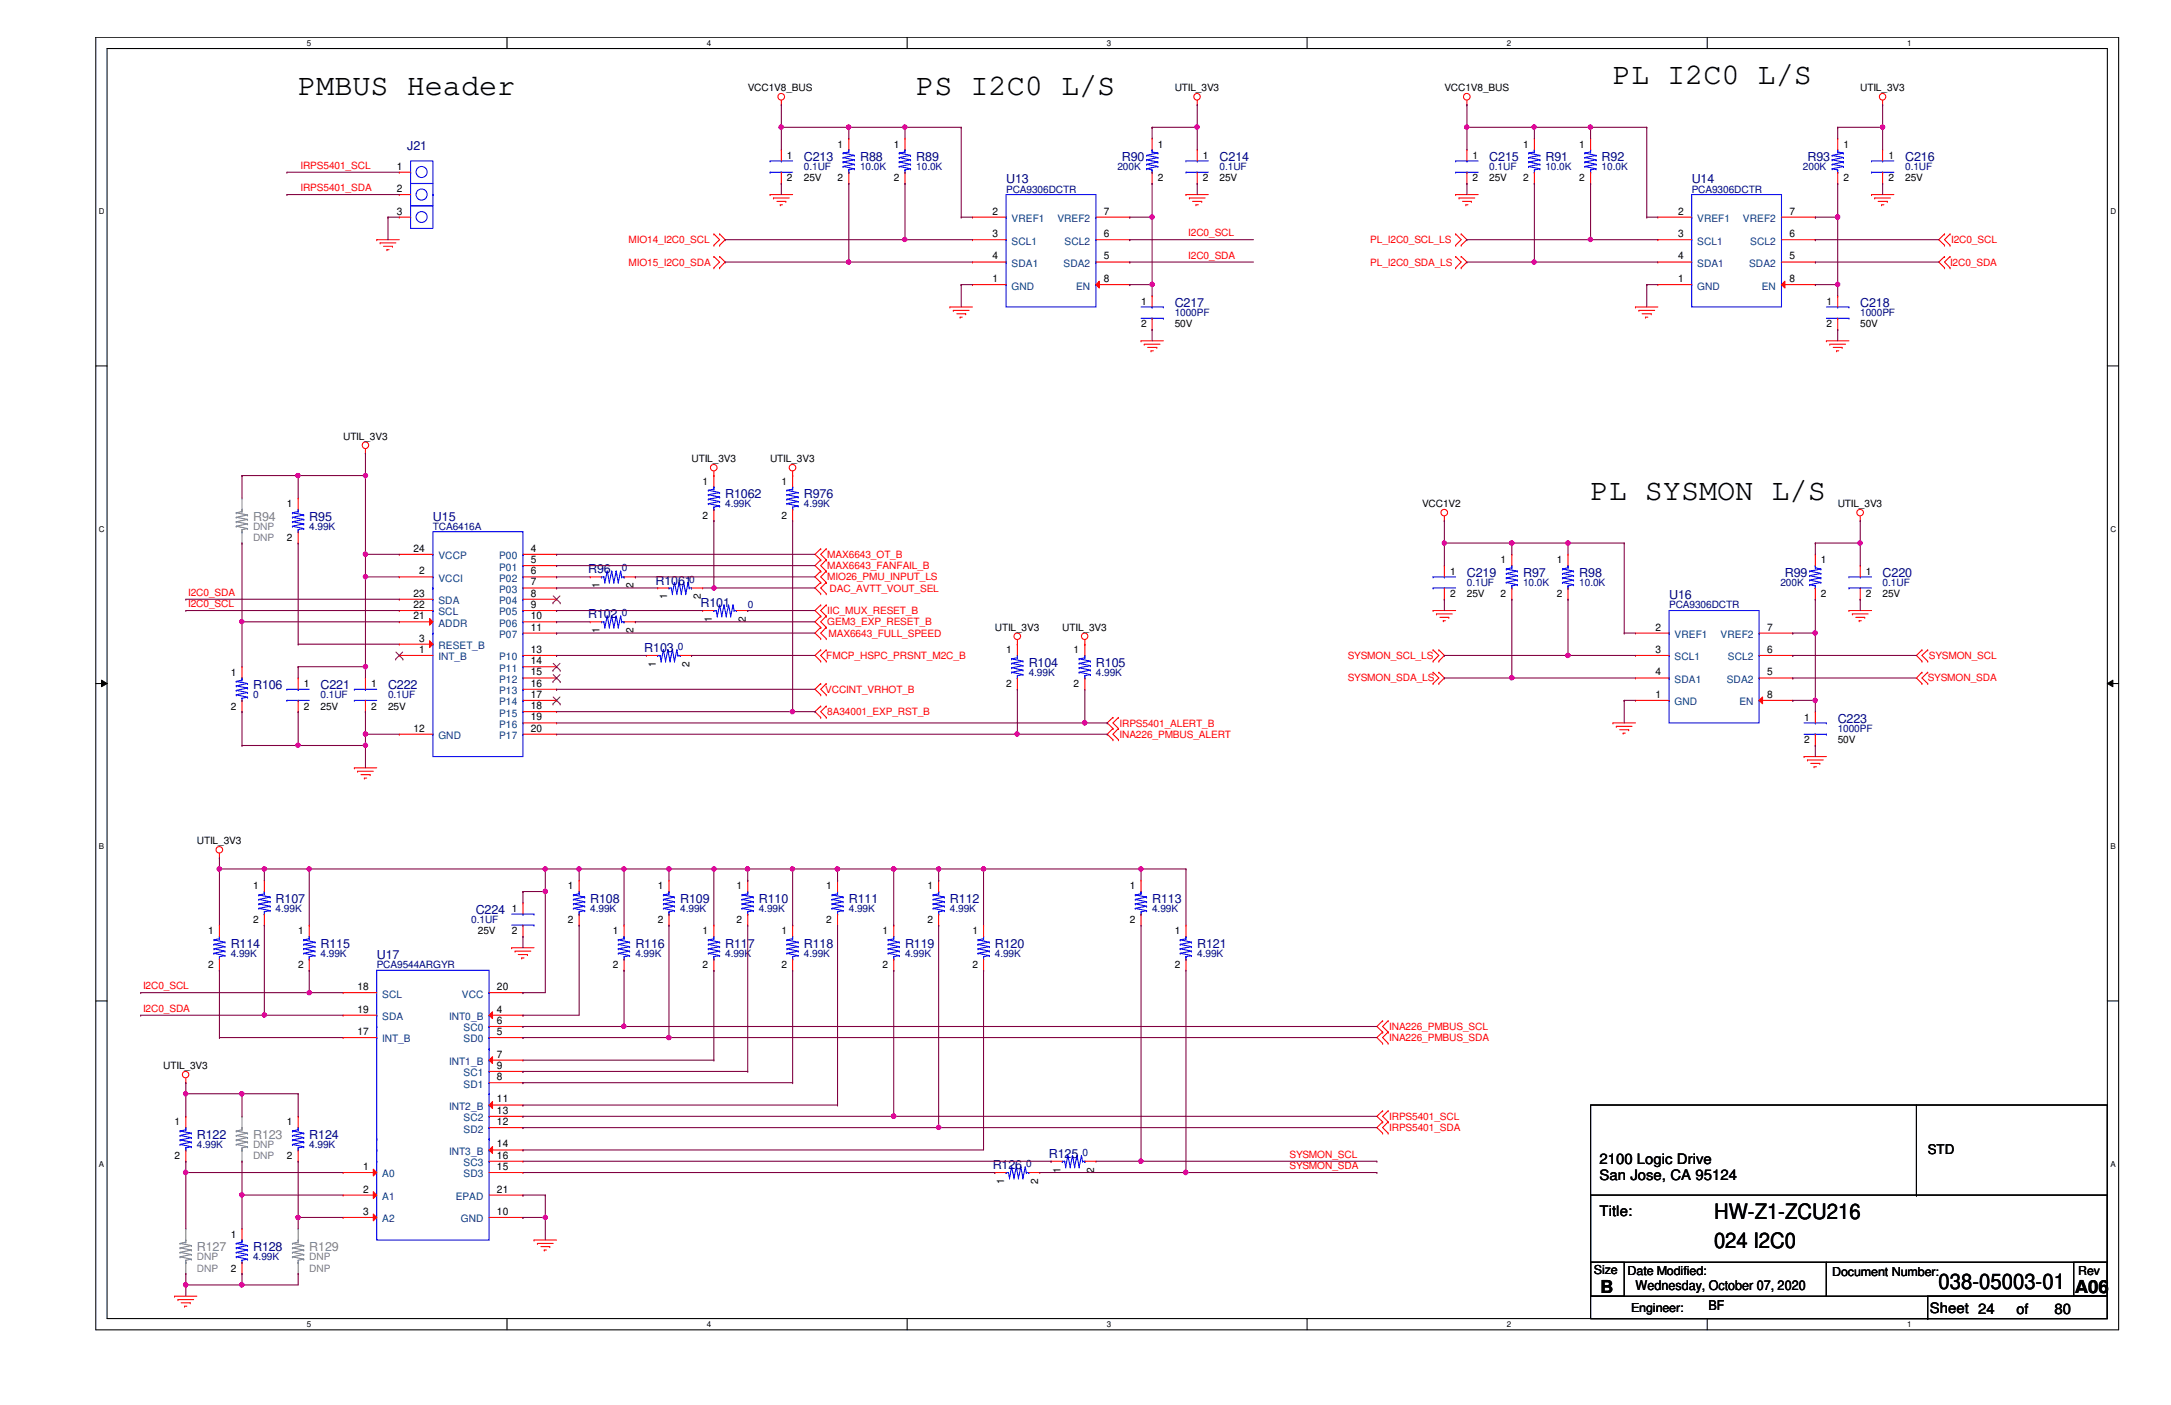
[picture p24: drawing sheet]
<svg xmlns="http://www.w3.org/2000/svg" width="432mm" height="279mm" viewBox="0 0 432 279" stroke-linecap="round" stroke-linejoin="round" font-family="sans-serif">
<defs><g id="words">
<g font-size="6">
<text x="320.8" y="16.7">PL I2C0 L/S</text>
<text x="59.3" y="18.9">PMBUS Header</text>
<text x="182.2" y="18.9">PS I2C0 L/S</text>
<text x="316.4" y="99.4">PL SYSMON L/S</text>
</g>
<g font-size="4.2">
<text x="340.9" y="242.4">HW-Z1-ZCU216</text>
<text x="340.9" y="248.2">024 I2C0</text>
<text x="385.6" y="256.4">038-05003-01</text>
</g>
<g font-size="3.6">
<text x="318.3" y="257">B</text>
<text x="412.7" y="257">A06</text>
</g>
<g font-size="2.9">
<text x="318.1" y="231.5">2100 Logic Drive</text>
<text x="318.1" y="234.7">San Jose, CA 95124</text>
<text x="318.1" y="241.8">Title:</text>
<text x="383.8" y="261">Sheet 24</text>
<text x="401.1" y="261.2">of</text>
<text x="408.6" y="261.2">80</text>
</g>
<g font-size="2.7">
<text x="383.4" y="229.5">STD</text>
<text x="325.3" y="256.6">Wednesday, October 07, 2020</text>
<text x="339.8" y="260.6">BF</text>
</g>
<g font-size="2.5" fill="#000080">
<text x="81" y="29.8">J21</text>
<text x="159.9" y="32">C213</text>
<text x="171.1" y="32">R88</text>
<text x="182.2" y="32">R89</text>
<text x="223.1" y="32">R90</text>
<text x="242.6" y="32">C214</text>
<text x="296.2" y="32">C215</text>
<text x="307.4" y="32">R91</text>
<text x="318.6" y="32">R92</text>
<text x="359.5" y="32">R93</text>
<text x="378.9" y="32">C216</text>
<text x="200.1" y="36.5">U13</text>
<text x="336.5" y="36.5">U14</text>
<text x="233.6" y="61.1">C217</text>
<text x="370" y="61.1">C218</text>
<text x="144.2" y="99.1">R1062</text>
<text x="159.9" y="99.1">R976</text>
<text x="61.5" y="103.5">R95</text>
<text x="86.1" y="103.5">U15</text>
<text x="117" y="114">R96</text>
<text x="130.4" y="116.3">R1061</text>
<text x="291.8" y="114.7">C219</text>
<text x="302.9" y="114.7">R97</text>
<text x="314.1" y="114.7">R98</text>
<text x="332" y="119.2">U16</text>
<text x="355" y="114.7">R99</text>
<text x="374.4" y="114.7">C220</text>
<text x="117" y="123">R102</text>
<text x="139.3" y="120.7">R101</text>
<text x="128.1" y="129.7">R103</text>
<text x="50.3" y="137.1">R106</text>
<text x="63.8" y="137.1">C221</text>
<text x="77.2" y="137.1">C222</text>
<text x="204.6" y="132.6">R104</text>
<text x="218" y="132.6">R105</text>
<text x="365.5" y="143.8">C223</text>
<text x="54.8" y="179.5">R107</text>
<text x="117.4" y="179.5">R108</text>
<text x="135.3" y="179.5">R109</text>
<text x="150.9" y="179.5">R110</text>
<text x="168.8" y="179.5">R111</text>
<text x="188.9" y="179.5">R112</text>
<text x="229.2" y="179.5">R113</text>
<text x="94.6" y="181.8">C224</text>
<text x="45.9" y="188.5">R114</text>
<text x="63.8" y="188.5">R115</text>
<text x="74.9" y="190.7">U17</text>
<text x="126.4" y="188.5">R116</text>
<text x="144.2" y="188.5">R117</text>
<text x="159.9" y="188.5">R118</text>
<text x="180" y="188.5">R119</text>
<text x="197.9" y="188.5">R120</text>
<text x="238.1" y="188.5">R121</text>
<text x="39.2" y="226.5">R122</text>
<text x="61.5" y="226.5">R124</text>
<text x="197.4" y="232.5">R126</text>
<text x="208.6" y="230.3">R125</text>
<text x="50.3" y="248.8">R128</text>
</g>
<g font-size="2.5" fill="#808080">
<text x="50.3" y="103.5">R94</text>
<text x="50.3" y="226.5">R123</text>
<text x="39.2" y="248.8">R127</text>
<text x="61.5" y="248.8">R129</text>
</g>
<g font-size="2.5">
<text x="317" y="253.3">Size</text>
<text x="323.7" y="253.5">Date Modified:</text>
<text x="364.4" y="253.7">Document Number:</text>
<text x="413.3" y="253.5">Rev</text>
<text x="324.4" y="260.9">Engineer:</text>
</g>
<g font-size="2">
<text x="148.7" y="18.2">VCC1V8_BUS</text>
<text x="233.6" y="18.2">UTIL_3V3</text>
<text x="287.3" y="18.2">VCC1V8_BUS</text>
<text x="370" y="18.2">UTIL_3V3</text>
<text x="166.6" y="29.3">1</text>
<text x="177.8" y="29.3">1</text>
<text x="230.3" y="29.3">1</text>
<text x="302.9" y="29.3">1</text>
<text x="314.1" y="29.3">1</text>
<text x="366.6" y="29.3">1</text>
<text x="79" y="33.7">1</text>
<text x="156.5" y="31.6">1</text>
<text x="239.2" y="31.6">1</text>
<text x="292.9" y="31.6">1</text>
<text x="375.6" y="31.6">1</text>
<text x="79" y="38.2">2</text>
<text x="156.5" y="36.1">2</text>
<text x="159.9" y="36.1">25V</text>
<text x="166.6" y="36.1">2</text>
<text x="177.8" y="36.1">2</text>
<text x="230.3" y="36.1">2</text>
<text x="239.2" y="36.1">2</text>
<text x="242.6" y="36.1">25V</text>
<text x="292.9" y="36.1">2</text>
<text x="296.2" y="36.1">25V</text>
<text x="302.9" y="36.1">2</text>
<text x="314.1" y="36.1">2</text>
<text x="366.6" y="36.1">2</text>
<text x="375.6" y="36.1">2</text>
<text x="378.9" y="36.1">25V</text>
<text x="79" y="42.7">3</text>
<text x="197.4" y="42.7">2</text>
<text x="197.4" y="47.2">3</text>
<text x="219.5" y="47.2">6</text>
<text x="219.5" y="42.7">7</text>
<text x="333.8" y="42.7">2</text>
<text x="333.8" y="47.2">3</text>
<text x="355.9" y="47.2">6</text>
<text x="355.9" y="42.7">7</text>
<text x="197.4" y="51.6">4</text>
<text x="219.5" y="51.6">5</text>
<text x="333.8" y="51.6">4</text>
<text x="355.9" y="51.6">5</text>
<text x="197.4" y="56.1">1</text>
<text x="219.5" y="56.1">8</text>
<text x="333.8" y="56.1">1</text>
<text x="355.9" y="56.1">8</text>
<text x="226.9" y="60.7">1</text>
<text x="226.9" y="65.1">2</text>
<text x="233.6" y="65.1">50V</text>
<text x="363.3" y="60.7">1</text>
<text x="363.3" y="65.1">2</text>
<text x="370" y="65.1">50V</text>
<text x="68.2" y="87.5">UTIL_3V3</text>
<text x="137.5" y="91.9">UTIL_3V3</text>
<text x="153.2" y="91.9">UTIL_3V3</text>
<text x="57.1" y="100.9">1</text>
<text x="139.7" y="96.4">1</text>
<text x="155.4" y="96.4">1</text>
<text x="282.8" y="100.9">VCC1V2</text>
<text x="365.5" y="100.9">UTIL_3V3</text>
<text x="57.1" y="107.6">2</text>
<text x="139.7" y="103.1">2</text>
<text x="155.4" y="103.1">2</text>
<text x="82.3" y="109.7">24</text>
<text x="105.6" y="112">5</text>
<text x="105.6" y="109.7">4</text>
<text x="298.4" y="112.1">1</text>
<text x="309.6" y="112.1">1</text>
<text x="362.2" y="112.1">1</text>
<text x="82.3" y="118.7">23</text>
<text x="83.4" y="114.2">2</text>
<text x="105.6" y="114.2">6</text>
<text x="105.6" y="116.4">7</text>
<text x="105.6" y="118.7">8</text>
<text x="119.3" y="116.9" transform="rotate(-90 119.3 116.9)">1</text>
<text x="126" y="116.9" transform="rotate(-90 126 116.9)">2</text>
<text x="132.7" y="119.2" transform="rotate(-90 132.7 119.2)">1</text>
<text x="139.4" y="119.2" transform="rotate(-90 139.4 119.2)">2</text>
<text x="288.4" y="114.3">1</text>
<text x="288.4" y="118.7">2</text>
<text x="291.8" y="118.7">25V</text>
<text x="298.4" y="118.7">2</text>
<text x="309.6" y="118.7">2</text>
<text x="362.2" y="118.7">2</text>
<text x="371.1" y="114.3">1</text>
<text x="371.1" y="118.7">2</text>
<text x="374.4" y="118.7">25V</text>
<text x="82.3" y="123.1">21</text>
<text x="82.3" y="120.9">22</text>
<text x="105.6" y="120.9">9</text>
<text x="105.6" y="123.1">10</text>
<text x="105.6" y="125.4">11</text>
<text x="119.3" y="125.9" transform="rotate(-90 119.3 125.9)">1</text>
<text x="126" y="125.9" transform="rotate(-90 126 125.9)">2</text>
<text x="141.6" y="123.7" transform="rotate(-90 141.6 123.7)">1</text>
<text x="148.3" y="123.7" transform="rotate(-90 148.3 123.7)">2</text>
<text x="197.9" y="125.5">UTIL_3V3</text>
<text x="211.3" y="125.5">UTIL_3V3</text>
<text x="329.3" y="125.4">2</text>
<text x="351.5" y="125.4">7</text>
<text x="83.4" y="129.8">1</text>
<text x="83.4" y="127.6">3</text>
<text x="105.6" y="129.8">13</text>
<text x="200.1" y="129.9">1</text>
<text x="213.5" y="129.9">1</text>
<text x="329.3" y="129.8">3</text>
<text x="351.5" y="129.8">6</text>
<text x="45.9" y="134.4">1</text>
<text x="60.4" y="136.7">1</text>
<text x="73.8" y="136.7">1</text>
<text x="105.6" y="132.1">14</text>
<text x="105.6" y="134.3">15</text>
<text x="105.6" y="136.6">16</text>
<text x="130.4" y="132.6" transform="rotate(-90 130.4 132.6)">1</text>
<text x="137.2" y="132.6" transform="rotate(-90 137.2 132.6)">2</text>
<text x="200.1" y="136.7">2</text>
<text x="213.5" y="136.7">2</text>
<text x="329.3" y="134.3">4</text>
<text x="351.5" y="134.3">5</text>
<text x="45.9" y="141.1">2</text>
<text x="60.4" y="141.1">2</text>
<text x="63.8" y="141.1">25V</text>
<text x="73.8" y="141.1">2</text>
<text x="77.2" y="141.1">25V</text>
<text x="105.6" y="138.8">17</text>
<text x="105.6" y="141">18</text>
<text x="105.6" y="143.3">19</text>
<text x="329.3" y="138.8">1</text>
<text x="351.5" y="138.8">8</text>
<text x="358.8" y="143.3">1</text>
<text x="82.3" y="145.5">12</text>
<text x="105.6" y="145.5">20</text>
<text x="358.8" y="147.8">2</text>
<text x="365.5" y="147.8">50V</text>
<text x="39.2" y="167.9">UTIL_3V3</text>
<text x="50.3" y="176.9">1</text>
<text x="112.9" y="176.9">1</text>
<text x="130.8" y="176.9">1</text>
<text x="146.5" y="176.9">1</text>
<text x="164.3" y="176.9">1</text>
<text x="184.4" y="176.9">1</text>
<text x="224.7" y="176.9">1</text>
<text x="41.4" y="185.8">1</text>
<text x="50.3" y="183.6">2</text>
<text x="59.3" y="185.8">1</text>
<text x="95" y="185.8">25V</text>
<text x="101.8" y="181.4">1</text>
<text x="101.8" y="185.8">2</text>
<text x="112.9" y="183.6">2</text>
<text x="121.9" y="185.8">1</text>
<text x="130.8" y="183.6">2</text>
<text x="139.7" y="185.8">1</text>
<text x="146.5" y="183.6">2</text>
<text x="155.4" y="185.8">1</text>
<text x="164.3" y="183.6">2</text>
<text x="175.5" y="185.8">1</text>
<text x="184.4" y="183.6">2</text>
<text x="193.4" y="185.8">1</text>
<text x="224.7" y="183.6">2</text>
<text x="233.6" y="185.8">1</text>
<text x="41.4" y="192.5">2</text>
<text x="59.3" y="192.5">2</text>
<text x="71.1" y="196.9">18</text>
<text x="98.8" y="196.9">20</text>
<text x="121.9" y="192.5">2</text>
<text x="139.7" y="192.5">2</text>
<text x="155.4" y="192.5">2</text>
<text x="175.5" y="192.5">2</text>
<text x="193.4" y="192.5">2</text>
<text x="233.6" y="192.5">2</text>
<text x="71.1" y="201.4">19</text>
<text x="98.8" y="201.4">4</text>
<text x="98.8" y="203.6">6</text>
<text x="71.1" y="205.8">17</text>
<text x="98.8" y="205.8">5</text>
<text x="32.5" y="212.6">UTIL_3V3</text>
<text x="98.8" y="210.3">7</text>
<text x="98.8" y="214.8">8</text>
<text x="98.8" y="212.6">9</text>
<text x="98.8" y="219.2">11</text>
<text x="98.8" y="221.5">13</text>
<text x="34.7" y="223.8">1</text>
<text x="57.1" y="223.8">1</text>
<text x="98.8" y="223.7">12</text>
<text x="34.7" y="230.5">2</text>
<text x="57.1" y="230.5">2</text>
<text x="72.2" y="232.7">1</text>
<text x="98.8" y="228.2">14</text>
<text x="98.8" y="232.7">15</text>
<text x="98.8" y="230.4">16</text>
<text x="210.9" y="233.2" transform="rotate(-90 210.9 233.2)">1</text>
<text x="217.6" y="233.2" transform="rotate(-90 217.6 233.2)">2</text>
<text x="72.2" y="237.2">2</text>
<text x="98.8" y="237.2">21</text>
<text x="199.7" y="235.4" transform="rotate(-90 199.7 235.4)">1</text>
<text x="206.5" y="235.4" transform="rotate(-90 206.5 235.4)">2</text>
<text x="72.2" y="241.6">3</text>
<text x="98.8" y="241.6">10</text>
<text x="45.9" y="246.2">1</text>
<text x="45.9" y="252.9">2</text>
</g>
<g font-size="2" fill="#f00">
<text x="59.8" y="33.6">IRPS5401_SCL</text>
<text x="59.8" y="38">IRPS5401_SDA</text>
<text x="236.3" y="47">I2C0_SCL</text>
<text x="125" y="48.3">MIO14_I2C0_SCL</text>
<text x="125" y="52.8">MIO15_I2C0_SDA</text>
<text x="236.3" y="51.4">I2C0_SDA</text>
<text x="272.5" y="52.8">PL_I2C0_SDA_LS</text>
<text x="272.5" y="48.3">PL_I2C0_SCL_LS</text>
<text x="387.9" y="52.8">I2C0_SDA</text>
<text x="388.1" y="48.3">I2C0_SCL</text>
<text x="164.5" y="111">MAX6643_OT_B</text>
<text x="164.5" y="113.2">MAX6643_FANFAIL_B</text>
<text x="37.4" y="118.5">I2C0_SDA</text>
<text x="164.5" y="115.4">MIO26_PMU_INPUT_LS</text>
<text x="165" y="117.6">DAC_AVTT_VOUT_SEL</text>
<text x="37.4" y="120.7">I2C0_SCL</text>
<text x="164.5" y="122.1">IIC_MUX_RESET_B</text>
<text x="164.5" y="124.3">GEM3_EXP_RESET_B</text>
<text x="164.3" y="131.1">FMCP_HSPC_PRSNT_M2C_B</text>
<text x="164.8" y="126.6">MAX6643_FULL_SPEED</text>
<text x="268.1" y="131.1">SYSMON_SCL_LS</text>
<text x="383.6" y="131.1">SYSMON_SCL</text>
<text x="164.1" y="137.8">VCCINT_VRHOT_B</text>
<text x="268.1" y="135.5">SYSMON_SDA_LS</text>
<text x="383.4" y="135.5">SYSMON_SDA</text>
<text x="164.5" y="142.2">8A34001_EXP_RST_B</text>
<text x="222.7" y="146.7">INA226_PMBUS_ALERT</text>
<text x="222.7" y="144.5">IRPS5401_ALERT_B</text>
<text x="28.4" y="196.7">I2C0_SCL</text>
<text x="28.4" y="201.2">I2C0_SDA</text>
<text x="276.3" y="204.8">INA226_PMBUS_SCL</text>
<text x="276.3" y="207.1">INA226_PMBUS_SDA</text>
<text x="276.3" y="222.7">IRPS5401_SCL</text>
<text x="276.3" y="224.9">IRPS5401_SDA</text>
<text x="256.5" y="230.3">SYSMON_SCL</text>
<text x="256.5" y="232.5">SYSMON_SDA</text>
</g>
<g font-size="2" fill="#000080">
<text x="159.9" y="33.8">0.1UF</text>
<text x="171.1" y="33.8">10.0K</text>
<text x="182.2" y="33.8">10.0K</text>
<text x="222.2" y="33.8">200K</text>
<text x="242.6" y="33.8">0.1UF</text>
<text x="296.2" y="33.8">0.1UF</text>
<text x="307.4" y="33.8">10.0K</text>
<text x="318.6" y="33.8">10.0K</text>
<text x="358.6" y="33.8">200K</text>
<text x="378.9" y="33.8">0.1UF</text>
<text x="200.1" y="38.3">PCA9306DCTR</text>
<text x="336.5" y="38.3">PCA9306DCTR</text>
<text x="233.6" y="62.9">1000PF</text>
<text x="370" y="62.9">1000PF</text>
<text x="144.2" y="100.9">4.99K</text>
<text x="159.9" y="100.9">4.99K</text>
<text x="61.5" y="105.4">4.99K</text>
<text x="86.1" y="105.4">TCA6416A</text>
<text x="123.7" y="113.6">0</text>
<text x="137.1" y="115.9">0</text>
<text x="291.8" y="116.5">0.1UF</text>
<text x="302.9" y="116.5">10.0K</text>
<text x="314.1" y="116.5">10.0K</text>
<text x="354.1" y="116.5">200K</text>
<text x="374.4" y="116.5">0.1UF</text>
<text x="123.7" y="122.6">0</text>
<text x="148.7" y="121">0</text>
<text x="332" y="121">PCA9306DCTR</text>
<text x="134.8" y="129.3">0</text>
<text x="204.6" y="134.4">4.99K</text>
<text x="218" y="134.4">4.99K</text>
<text x="50.3" y="138.9">0</text>
<text x="63.8" y="138.9">0.1UF</text>
<text x="77.2" y="138.9">0.1UF</text>
<text x="365.5" y="145.6">1000PF</text>
<text x="54.8" y="181.4">4.99K</text>
<text x="93.7" y="183.6">0.1UF</text>
<text x="117.4" y="181.4">4.99K</text>
<text x="135.3" y="181.4">4.99K</text>
<text x="150.9" y="181.4">4.99K</text>
<text x="168.8" y="181.4">4.99K</text>
<text x="188.9" y="181.4">4.99K</text>
<text x="229.2" y="181.4">4.99K</text>
<text x="45.9" y="190.3">4.99K</text>
<text x="63.8" y="190.3">4.99K</text>
<text x="126.4" y="190.3">4.99K</text>
<text x="144.2" y="190.3">4.99K</text>
<text x="159.9" y="190.3">4.99K</text>
<text x="180" y="190.3">4.99K</text>
<text x="197.9" y="190.3">4.99K</text>
<text x="238.1" y="190.3">4.99K</text>
<text x="74.9" y="192.5">PCA9544ARGYR</text>
<text x="39.2" y="228.3">4.99K</text>
<text x="61.5" y="228.3">4.99K</text>
<text x="204.1" y="232.1">0</text>
<text x="215.3" y="229.9">0</text>
<text x="50.3" y="250.7">4.99K</text>
</g>
<g font-size="2" fill="#004080">
<text x="201.2" y="44.2">VREF1</text>
<text x="210.3" y="44.2">VREF2</text>
<text x="337.6" y="44.2">VREF1</text>
<text x="346.7" y="44.2">VREF2</text>
<text x="201.2" y="48.6">SCL1</text>
<text x="201.2" y="53.1">SDA1</text>
<text x="211.5" y="53.1">SDA2</text>
<text x="211.8" y="48.6">SCL2</text>
<text x="337.6" y="48.6">SCL1</text>
<text x="337.6" y="53.1">SDA1</text>
<text x="347.9" y="53.1">SDA2</text>
<text x="348.1" y="48.6">SCL2</text>
<text x="201.2" y="57.6">GND</text>
<text x="214" y="57.6">EN</text>
<text x="337.6" y="57.6">GND</text>
<text x="350.4" y="57.6">EN</text>
<text x="87.2" y="111.2">VCCP</text>
<text x="99.3" y="113.5">P01</text>
<text x="99.3" y="111.2">P00</text>
<text x="87.2" y="115.7">VCCI</text>
<text x="99.3" y="115.7">P02</text>
<text x="99.3" y="117.9">P03</text>
<text x="87.2" y="124.6">ADDR</text>
<text x="87.2" y="122.4">SCL</text>
<text x="87.2" y="120.1">SDA</text>
<text x="99.3" y="120.1">P04</text>
<text x="99.3" y="122.4">P05</text>
<text x="99.3" y="124.6">P06</text>
<text x="87.2" y="131.3">INT_B</text>
<text x="87.2" y="129.1">RESET_B</text>
<text x="99.3" y="126.9">P07</text>
<text x="99.3" y="131.3">P10</text>
<text x="333.1" y="126.9">VREF1</text>
<text x="333.1" y="131.3">SCL1</text>
<text x="342.2" y="126.9">VREF2</text>
<text x="343.7" y="131.3">SCL2</text>
<text x="99.3" y="133.6">P11</text>
<text x="99.3" y="135.8">P12</text>
<text x="333.1" y="135.8">SDA1</text>
<text x="343.5" y="135.8">SDA2</text>
<text x="99.3" y="138">P13</text>
<text x="99.3" y="140.2">P14</text>
<text x="99.3" y="142.5">P15</text>
<text x="333.1" y="140.2">GND</text>
<text x="345.9" y="140.2">EN</text>
<text x="87.2" y="147">GND</text>
<text x="99.3" y="144.7">P16</text>
<text x="99.3" y="147">P17</text>
<text x="76" y="198.4">SCL</text>
<text x="76" y="202.9">SDA</text>
<text x="89.4" y="202.9">INT0_B</text>
<text x="91.9" y="198.4">VCC</text>
<text x="76" y="207.3">INT_B</text>
<text x="92.2" y="207.3">SD0</text>
<text x="92.2" y="205.1">SC0</text>
<text x="89.4" y="211.8">INT1_B</text>
<text x="92.2" y="214">SC1</text>
<text x="89.4" y="220.7">INT2_B</text>
<text x="92.2" y="216.3">SD1</text>
<text x="92.2" y="225.2">SD2</text>
<text x="92.2" y="223">SC2</text>
<text x="89.4" y="229.7">INT3_B</text>
<text x="92.2" y="231.9">SC3</text>
<text x="76" y="234.1">A0</text>
<text x="76" y="238.6">A1</text>
<text x="90.6" y="238.6">EPAD</text>
<text x="92.2" y="234.1">SD3</text>
<text x="76" y="243.1">A2</text>
<text x="91.7" y="243.1">GND</text>
</g>
<g font-size="2" fill="#808080">
<text x="50.3" y="105.4">DNP</text>
<text x="50.3" y="107.6">DNP</text>
<text x="50.3" y="228.3">DNP</text>
<text x="50.3" y="230.5">DNP</text>
<text x="39.2" y="250.7">DNP</text>
<text x="61.5" y="250.7">DNP</text>
<text x="39.2" y="252.9">DNP</text>
<text x="61.5" y="252.9">DNP</text>
</g>
<g font-size="1.6">
<text x="61" y="9.1">5</text>
<text x="140.6" y="9.1">4</text>
<text x="220.2" y="9.1">3</text>
<text x="299.7" y="9.1">2</text>
<text x="379.3" y="9.1">1</text>
<text x="19.6" y="42.6">D</text>
<text x="419.7" y="42.6">D</text>
<text x="19.6" y="105.7">C</text>
<text x="419.7" y="105.7">C</text>
<text x="19.6" y="168.9">B</text>
<text x="419.7" y="168.9">B</text>
<text x="19.6" y="232">A</text>
<text x="419.7" y="232">A</text>
<text x="61" y="263.9">5</text>
<text x="140.6" y="263.9">4</text>
<text x="220.2" y="263.9">3</text>
<text x="299.7" y="263.9">2</text>
<text x="379.3" y="263.9">1</text>
</g>
</g></defs>
<path d="M19.1 7.4h402.3v257.1h-402.3zM21.3 9.7h397.8v252.5h-397.8z" fill="none" stroke="#000" stroke-width=".21"/>
<g fill="#fff">
<path d="M61 7.7h.9v1.7h-.9z"/>
<path d="M61 262.5h.9v1.7h-.9z"/>
</g>
<path d="M100.8 7.4v2.3M100.8 262.2v2.3" fill="none" stroke="#000" stroke-width=".21"/>
<g fill="#fff">
<path d="M140.6 7.7h.9v1.7h-.9z"/>
<path d="M140.6 262.5h.9v1.7h-.9z"/>
</g>
<path d="M180.4 7.4v2.3M180.4 262.2v2.3" fill="none" stroke="#000" stroke-width=".21"/>
<g fill="#fff">
<path d="M220.2 7.7h.9v1.7h-.9z"/>
<path d="M220.2 262.5h.9v1.7h-.9z"/>
</g>
<path d="M260 7.4v2.3M260 262.2v2.3" fill="none" stroke="#000" stroke-width=".21"/>
<g fill="#fff">
<path d="M299.7 7.7h.9v1.7h-.9z"/>
<path d="M299.7 262.5h.9v1.7h-.9z"/>
</g>
<path d="M339.6 7.4v2.3M339.6 262.2v2.3" fill="none" stroke="#000" stroke-width=".21"/>
<g fill="#fff">
<path d="M379.3 7.7h.9v1.7h-.9z"/>
<path d="M379.3 262.5h.9v1.7h-.9z"/>
<path d="M19.6 41.2h1.2v1.8h-1.2z"/>
<path d="M419.7 41.2h1.2v1.8h-1.2z"/>
<path d="M19.6 104.3h1.2v1.8h-1.2z"/>
<path d="M419.7 104.3h1.2v1.8h-1.2z"/>
</g>
<path d="M19.1 72.8h2.2M419.1 72.8h2.3" fill="none" stroke="#000" stroke-width=".21"/>
<g fill="#fff">
<path d="M19.6 167.5h1.1v1.7h-1.1z"/>
<path d="M419.7 167.5h1.1v1.7h-1.1z"/>
</g>
<path d="M19.1 135.9h2.2M419.1 135.9h2.3" fill="none" stroke="#000" stroke-width=".21"/>
<path d="M20.2 135.3l1.1 .6-1.1 .7zM419.1 135.9l1.1-.6v1.3z" fill="#000"/>
<path d="M20.2 135.3l1.1 .6-1.1 .7zM419.1 135.9l1.1-.6v1.3z" fill="none" stroke="#000" stroke-width=".2"/>
<g fill="#fff">
<path d="M19.6 230.6h1.1v1.8h-1.1z"/>
<path d="M419.7 230.6h1.1v1.8h-1.1z"/>
</g>
<g fill="none" stroke="#000" stroke-width=".21">
<path d="M19.1 199.1h2.2M419.1 199.1h2.3M316.4 219.8h102.7v42.4h-102.7zM381.2 219.8v17.9M316.4 237.7h102.7v13.3h-102.7zM381.2 237.7h.1M316.4 251h46.9v6.8h-46.9zM316.4 251h6.6v6.8h-6.6zM363.3 251h55.8v6.8h-55.8zM383.4 257.8h35.7v4.4h-35.7zM412.5 251h6.6v6.8h-6.6zM316.4 262.2h67"/>
<path d="M383.4 262.2h.1"/>
</g>
<g fill="none" stroke="#f00" stroke-width=".21">
<path d="M155.4 19.9v.9M238.1 19.9v.9M291.8 19.9v.9M374.4 19.9v.9M153.2 38.7h.1M153.2 38.7h4.4M153.8 39.4h.1M153.8 39.4h3.2M155.4 20.8h.1M180 27.5h.1M180 36.5h.1M180 27.5v2.3"/>
<path d="M180 34.2v2.3M235.9 38.7h.1M235.9 38.7h4.4M236.6 39.4h.1M236.6 39.4h3.1M238.1 20.8h.1M289.5 38.7h.1M289.5 38.7h4.5M290.2 39.4h.1M290.2 39.4h3.1M291.8 20.8h.1M372.2 38.7h.1"/>
<path d="M372.2 38.7h4.5M372.9 39.4h.1M372.9 39.4h3.1M374.4 20.8h.1M74.9 47.7h.1M74.9 47.7h4.5M75.6 48.3h.1M75.6 48.3h3.1M76.3 49h1.8M77 49.7h.1M77 49.7h.4M78.1 49h.1"/>
<path d="M142 48.8h.1M142 46.5h.1M142 53.3h.1M142 51h.1M142 46.5l1.1 1.2-1.1 1.1M142 51l1.1 1.1-1.1 1.2M143.1 46.5h.1M143.1 48.8h.1M143.1 51h.1M143.1 53.3h.1M143.1 46.5l1.1 1.2-1.1 1.1M143.1 51l1.1 1.1-1.1 1.2"/>
<path d="M154.5 40h1.8M155.2 40.7h.1M155.2 40.7h.4M156.3 40h.1M237.2 40h1.8M237.9 40.7h.1M237.9 40.7h.4M239 40h.1M289.5 53.3h.1M289.5 51h.1M289.5 48.8h.1M289.5 46.5h.1"/>
<path d="M289.5 51l1.1 1.1-1.1 1.2M289.5 46.5l1.1 1.2-1.1 1.1M290.6 51h.1M290.6 53.3h.1M290.6 46.5h.1M290.6 48.8h.1M290.6 51l1.2 1.1-1.2 1.2M290.6 46.5l1.2 1.2-1.2 1.1M290.9 40h1.8M291.5 40.7h.1M291.5 40.7h.5M292.7 40h.1"/>
<path d="M329.7 56.6h.1M329.7 43.2h.1M329.7 47.7h.1M329.7 52.1h.1M329.7 47.7h6.8M329.7 56.6h6.8M329.7 43.2h6.8M329.7 52.1h6.8M354.3 47.7h6.8M354.3 43.2h6.8M354.3 52.1h6.8M361.1 52.1h.1"/>
<path d="M361.1 47.7h.1M361.1 43.2h.1M373.5 40h1.9M374.2 40.7h.1M374.2 40.7h.5M375.4 40h.1M386.8 46.5h.1M386.8 48.8h.1M386.8 51h.1M386.8 53.3h.1M386.8 46.5l-1.2 1.2 1.2 1.1M386.8 51l-1.2 1.1 1.2 1.2"/>
<path d="M387.9 48.8h.1M387.9 46.5h.1M387.9 53.3h.1M387.9 51h.1M387.9 46.5l-1.1 1.2 1.1 1.1M387.9 51l-1.1 1.1 1.1 1.2M188.9 61h.1M188.9 61h4.5M189.6 61.7h.1M189.6 61.7h3.1M190.3 62.4h1.8M191 63.1h.1"/>
<path d="M191 63.1h.4M192.1 62.4h.1M226.9 67.8h.1M226.9 67.8h4.5M227.6 68.5h.1M227.6 68.5h3.1M228.3 69.1h1.8M228.9 69.8h.1M228.9 69.8h.5M230.1 69.1h.1M325.3 61h.1M325.3 61h4.4"/>
<path d="M326 61.7h.1M326 61.7h3.1M326.6 62.4h1.8M327.3 63.1h.1M327.3 63.1h.4M328.4 62.4h.1M363.3 67.8h.1M363.3 67.8h4.4M363.9 68.5h.1M363.9 68.5h3.2M364.6 69.1h1.8M365.3 69.8h.1"/>
<path d="M365.3 69.8h.4M366.4 69.1h.1M72.7 90.1h.1M72.7 89.2v.9M142 94.6h.1M142 93.7v.9M157.6 94.6h.1M157.6 93.7v.9M163.2 109.1h.1M163.2 111.3h.1M163.2 113.6h.1M163.2 115.8h.1"/>
<path d="M163.2 118.1h.1M163.2 109.1l-1.1 1.1 1.1 1.1M163.2 111.3l-1.1 1.2 1.1 1.1M163.2 113.6l-1.1 1.1 1.1 1.1M163.2 115.8l-1.1 1.1 1.1 1.2M164.3 111.3h.1M164.3 109.1h.1M164.3 113.6h.1M164.3 115.8h.1M164.3 118.1h.1M164.3 109.1l-1.1 1.1 1.1 1.1M164.3 111.3l-1.1 1.2 1.1 1.1"/>
<path d="M164.3 113.6l-1.1 1.1 1.1 1.1M164.3 115.8l-1.1 1.1 1.1 1.2M287.3 103.5h.1M287.3 102.6v.9M370 103.5h.1M370 102.6v.9M163.2 120.3h.1M163.2 122.5h.1M163.2 124.8h.1M163.2 129.2h.1M163.2 131.5h.1M163.2 135.9h.1"/>
<path d="M163.2 138.2h.1M163.2 127h.1M163.2 120.3l-1.1 1.1 1.1 1.1M163.2 122.5l-1.1 1.2 1.1 1.1M163.2 129.2l-1.1 1.1 1.1 1.2M163.2 135.9l-1.1 1.2 1.1 1.1M163.2 124.8l-1.1 1.1 1.1 1.1M164.3 122.5h.1M164.3 120.3h.1M164.3 124.8h.1M164.3 131.5h.1M164.3 129.2h.1"/>
<path d="M164.3 138.2h.1M164.3 135.9h.1M164.3 127h.1M164.3 120.3l-1.1 1.1 1.1 1.1M164.3 122.5l-1.1 1.2 1.1 1.1M164.3 129.2l-1.1 1.1 1.1 1.2M164.3 135.9l-1.1 1.2 1.1 1.1M164.3 124.8l-1.1 1.1 1.1 1.1M202.4 128.1h.1M202.4 127.2v.9M215.8 128.1h.1M215.8 127.2v.9"/>
<path d="M285 121.4h.1M285 131.5h.1M285 129.2h.1M285 135.9h.1M285 133.7h.1M285 121.4h4.5M285 129.2l1.2 1.1-1.2 1.2M285 133.7l1.2 1.1-1.2 1.1M285.7 122.1h.1M285.7 122.1h3.1M286.2 129.2h.1M286.2 131.5h.1"/>
<path d="M286.2 133.7h.1M286.2 135.9h.1M286.2 129.2l1.1 1.1-1.1 1.2M286.2 133.7l1.1 1.1-1.1 1.1M286.4 122.8h1.8M287.1 123.4h.1M287.1 123.4h.4M288.2 122.8h.1M367.7 121.4h.1M367.7 121.4h4.5M368.4 122.1h.1M368.4 122.1h3.2"/>
<path d="M369.1 122.8h1.8M369.8 123.4h.1M369.8 123.4h.4M370.9 122.8h.1M382.3 133.7h.1M382.3 135.9h.1M382.3 129.2h.1M382.3 131.5h.1M382.3 133.7l-1.1 1.1 1.1 1.1M382.3 129.2l-1.1 1.1 1.1 1.2M383.4 135.9h.1M383.4 133.7h.1"/>
<path d="M383.4 131.5h.1M383.4 129.2h.1M383.4 133.7l-1.1 1.1 1.1 1.1M383.4 129.2l-1.1 1.1 1.1 1.2M70.5 152.7h.1M70.5 152.7h4.4M71.1 153.4h.1M71.1 153.4h3.2M71.8 154.1h1.8M72.5 154.7h.1M72.5 154.7h.4M73.6 154.1h.1"/>
<path d="M163.2 140.4h.1M163.2 142.7h.1M163.2 140.4l-1.1 1.1 1.1 1.2M164.3 142.7h.1M164.3 140.4h.1M164.3 140.4l-1.1 1.1 1.1 1.2M221.4 144.9h.1M221.4 147.1h.1M221.4 142.7h.1M221.4 144.9l-1.2 1.1 1.2 1.1M221.4 142.7l-1.2 1.1 1.2 1.1M222.5 147.1h.1"/>
<path d="M222.5 144.9h.1M222.5 142.7h.1M222.5 144.9l-1.1 1.1 1.1 1.1M222.5 142.7l-1.1 1.1 1.1 1.1M320.8 143.8h.1M320.8 143.8h4.5M321.5 144.4h.1M321.5 144.4h3.1M322.2 145.1h1.7M322.8 145.8h.1M322.8 145.8h.5M323.9 145.1h.1"/>
<path d="M358.8 150.5h.1M358.8 150.5h4.5M359.5 151.1h.1M359.5 151.1h3.1M360.1 151.8h1.9M360.8 152.5h.1M360.8 152.5h.5M362 151.8h.1M43.6 170.6h.1M43.6 169.7v.9M101.8 188.5h.1M101.8 188.5h4.4"/>
<path d="M102.4 189.1h.1M102.4 189.1h3.2M103.1 189.8h1.8M103.8 190.5h.1M103.8 190.5h.4M104.9 189.8h.1M37 215.3h.1M37 214.4v.9M275 203h.1M275 205.2h.1M275 207.5h.1M275 203l-1.1 1.1 1.1 1.1"/>
<path d="M275 205.2l-1.1 1.1 1.1 1.2M276.1 205.2h.1M276.1 203h.1M276.1 207.5h.1M276.1 203l-1.1 1.1 1.1 1.1M276.1 205.2l-1.1 1.1 1.1 1.2M275 220.9h.1M275 223.1h.1M275 225.3h.1M275 220.9l-1.1 1.1 1.1 1.1M275 223.1l-1.1 1.1 1.1 1.1M276.1 223.1h.1"/>
<path d="M276.1 220.9h.1M276.1 225.3h.1M276.1 220.9l-1.1 1.1 1.1 1.1M276.1 223.1l-1.1 1.1 1.1 1.1M34.7 257.8h.1M34.7 257.8h4.5M35.4 258.4h.1M35.4 258.4h3.1M36 259.1h1.8M36.7 259.8h.1M36.7 259.8h.5M37.8 259.1h.1"/>
<path d="M106.2 246.6h.1M106.2 246.6h4.5M106.9 247.3h.1M106.9 247.3h3.1M107.6 247.9h1.7M108.2 248.6h.1M108.2 248.6h.5M109.3 247.9h.1"/>
<circle cx="155.4" cy="19.2" r=".66"/>
<circle cx="238.1" cy="19.2" r=".65"/>
<circle cx="291.7" cy="19.2" r=".66"/>
<circle cx="374.4" cy="19.2" r=".65"/>
<circle cx="72.7" cy="88.5" r=".65"/>
<circle cx="142" cy="93" r=".66"/>
<circle cx="157.6" cy="93" r=".66"/>
<circle cx="287.3" cy="101.9" r=".66"/>
<circle cx="370" cy="101.9" r=".66"/>
<circle cx="202.3" cy="126.5" r=".66"/>
<circle cx="215.7" cy="126.5" r=".64"/>
<circle cx="43.6" cy="169" r=".66"/>
<circle cx="36.9" cy="213.7" r=".64"/>
</g>
<g fill="none" stroke="#00f" stroke-width=".21">
<path d="M178.9 33.1h.1M178.9 32.2h.1M178.9 31.3h.1M178.9 30.4h.1M178.9 30.4l2.2 .5M178.9 33.1l2.2 .5M178.9 32.2l2.2 .5M178.9 31.3l2.2 .5M180 29.8h.1M180 34.2h.1M180 33.8h.1M180 30.2h.1"/>
<path d="M180 29.8v.4M180 33.8v.4M180 30.2l-1.1 .2M181.1 30.9h.1M181.1 33.6h.1M181.1 32.7h.1M181.1 31.8h.1M181.1 33.6l-1.1 .2M181.1 32.7l-2.2 .4M181.1 31.8l-2.2 .4M181.1 30.9l-2.2 .4M336.5 38.7h17.8v22.3h-17.8z"/>
<path d="M336.5 56.6h.1M336.5 52.1h.1M336.5 47.7h.1M336.5 43.2h.1M354.3 56.6h.1M354.3 47.7h.1M354.3 52.1h.1M354.3 43.2h.1"/>
</g>
<path d="M354.3 56.6l.7-.7v1.4z" fill="#f00"/>
<g fill="none" stroke="#f00" stroke-width=".21">
<path d="M79.4 34.2h.1M79.4 38.7h.1M79.4 34.2h2.3M79.4 38.7h2.3M238.1 29.8h.1M238.1 36.5h.1M238.1 29.8v2.2M238.1 34.2v2.3M79.4 43.2h.1M79.4 43.2h2.3M354.3 56.6l.7-.7v1.4zM354.3 56.6h6.8"/>
<path d="M361.1 56.6h.1M130.8 116.9h.1M130.8 116.9h2.3M137.5 116.9h2.2M139.7 116.9h.1M370 112.5h.1M370 119.2h.1M370 112.5v2.2M370 116.9v2.3M59.3 134.8h.1M59.3 134.8v2.3M59.3 139.3v2.2"/>
<path d="M59.3 141.5h.1M52.6 175h.1M52.6 175v2.3M52.6 184h.1M52.6 181.8v2.2M61.5 184h.1M61.5 193h.1M61.5 184v2.2M61.5 190.7v2.3"/>
</g>
<g fill="none" stroke="#00f" stroke-width=".21">
<path d="M81.7 36.5h4.4v4.4h-4.4zM81.7 32h4.4v4.5h-4.4zM81.7 34.2h.1M86.1 38.7h.1M235.9 34.2h.1M235.9 32h.1M235.9 34.2h4.4M235.9 32h4.4M238.1 34.2h.1M238.1 32h.1M81.7 40.9h4.4v4.5h-4.4zM81.7 43.2h.1"/>
<path d="M133.1 116.9h.1M133.1 116.9h.4M133.5 116.9h.1M133.5 116.9l.2 1.2M133.7 118.1h.1M134.2 115.8h.1M134.2 115.8l-.5 2.3M134.2 115.8l.4 2.3M134.6 118.1h.1M135.1 115.8h.1M135.1 115.8l.4 2.3M135.1 115.8l-.5 2.3"/>
<path d="M135.5 118.1h.1M136 115.8h.1M136 115.8l.4 2.3M136 115.8l-.5 2.3M136.4 118.1h.1M136.9 115.8h.1M136.9 115.8l.2 1.1M136.9 115.8l-.5 2.3M137.1 116.9h.1M137.1 116.9h.4M137.5 116.9h.1M367.7 116.9h.1"/>
<path d="M367.7 114.7h.1M367.7 116.9h4.5M367.7 114.7h4.5M370 116.9h.1M370 114.7h.1M57.1 139.3h.1M57.1 137.1h.1M57.1 139.3h4.4M57.1 137.1h4.4M59.3 139.3h.1M59.3 137.1h.1M51.5 179.7h.1"/>
<path d="M51.5 178.9h.1M51.5 178h.1M51.5 178l2.2 .4M51.5 179.7l2.2 .5M51.5 178.9l2.2 .4M52.6 177.3h.1M52.6 177.8h.1M52.6 177.3v.5M52.6 177.8l-1.1 .2M53.7 178.4h.1M53.7 179.3h.1M53.7 179.3l-2.2 .4"/>
<path d="M53.7 178.4l-2.2 .5M51.5 180.6h.1M51.5 180.6l2.2 .5M52.6 181.8h.1M52.6 181.3h.1M52.6 181.3v.5M53.7 181.1h.1M53.7 180.2h.1M53.7 181.1l-1.1 .2M53.7 180.2l-2.2 .4M60.4 189.6h.1M60.4 188.7h.1"/>
<path d="M60.4 187.8h.1M60.4 186.9h.1M60.4 186.9l2.3 .5M60.4 189.6l2.3 .4M60.4 188.7l2.3 .4M60.4 187.8l2.3 .5M61.5 186.2h.1M61.5 190.7h.1M61.5 190.2h.1M61.5 186.7h.1M61.5 186.2v.5M61.5 190.2v.5"/>
<path d="M61.5 186.7l-1.1 .2M62.7 187.4h.1M62.7 190h.1M62.7 189.1h.1M62.7 188.3h.1M62.7 190l-1.2 .2M62.7 189.1l-2.3 .5M62.7 188.3l-2.3 .4M62.7 187.4l-2.3 .4M74.9 193h22.4v53.6h-22.4zM97.3 197.4h.1M74.9 204.1h.1"/>
<path d="M74.9 201.9h.1M74.9 206.3h.1M97.3 219.8h.1M97.3 217.5h.1M97.3 210.8h.1M97.3 204.1h.1M97.3 201.9h.1M97.3 208.6h.1M97.3 215.3h.1M97.3 206.3h.1M97.3 213.1h.1M74.9 228.7h.1"/>
<path d="M74.9 226.5h.1M74.9 230.9h.1M97.3 228.7h.1M97.3 230.9h.1M97.3 224.2h.1M97.3 222h.1M97.3 226.5h.1"/>
<circle cx="83.9" cy="38.7" r="1.1"/>
<circle cx="83.9" cy="34.2" r="1.1"/>
<circle cx="83.9" cy="43.2" r="1.09"/>
</g>
<path d="M74.3 232.5l.6 .7-.6 .6z" fill="#f00"/>
<path d="M68.2 233.2h.1M68.2 233.2h6.7M74.3 232.5l.6 .7-.6 .6z" fill="none" stroke="#f00" stroke-width=".21"/>
<path d="M74.3 237l.6 .7-.6 .6z" fill="#f00"/>
<path d="M68.2 237.7h.1M68.2 237.7h6.7M74.3 237l.6 .7-.6 .6z" fill="none" stroke="#f00" stroke-width=".21"/>
<path d="M74.3 241.4l.6 .7-.6 .7z" fill="#f00"/>
<path d="M68.2 242.1h.1M68.2 242.1h6.7M74.3 241.4l.6 .7-.6 .7z" fill="none" stroke="#f00" stroke-width=".21"/>
<path d="M98 201.2v1.4l-.7-.7z" fill="#f00"/>
<path d="M97.3 201.9h6.7M97.3 206.3h6.7M97.3 204.1h6.7M98 201.2v1.4l-.7-.7zM104 201.9h.1M104 206.3h.1M104 204.1h.1" fill="none" stroke="#f00" stroke-width=".21"/>
<path d="M98 210.1v1.4l-.7-.7z" fill="#f00"/>
<path d="M97.3 210.8h6.7M97.3 215.3h6.7M97.3 213.1h6.7M98 210.1v1.4l-.7-.7zM104 210.8h.1M104 215.3h.1M104 213.1h.1M97.3 242.1h6.7M104 242.1h.1" fill="none" stroke="#f00" stroke-width=".21"/>
<path d="M97.3 219.8l.7-.7v1.3z" fill="#f00"/>
<path d="M97.3 219.8l.7-.7v1.3zM97.3 219.8h6.7M104 219.8h.1M97.3 224.2h6.7M97.3 222h6.7M104 224.2h.1M104 222h.1" fill="none" stroke="#f00" stroke-width=".21"/>
<path d="M98 228v1.4l-.7-.7z" fill="#f00"/>
<g fill="none" stroke="#f00" stroke-width=".21">
<path d="M168.8 27.5h.1M168.8 36.5h.1M168.8 27.5v2.3M168.8 34.2v2.3M193.4 56.6h.1M193.4 43.2h.1M193.4 47.7h.1M193.4 52.1h.1M193.4 56.6h6.7M193.4 43.2h6.7M193.4 47.7h6.7M193.4 52.1h6.7"/>
<path d="M218 43.2h6.7M218 47.7h6.7M218 52.1h6.7M224.7 52.1h.1M224.7 47.7h.1M224.7 43.2h.1M300.7 110.2h.1M300.7 119.2h.1M300.7 110.2v2.3M300.7 116.9v2.3M361.1 110.2h.1M361.1 119.2h.1"/>
<path d="M361.1 110.2v2.3M361.1 116.9v2.3M202.4 128.1h.1M202.4 137.1h.1M202.4 128.1v2.2M202.4 134.8v2.3M148.7 175h.1M148.7 175v2.3M68.2 197.4h.1M68.2 197.4h6.7M97.3 197.4h6.7M104 197.4h.1"/>
<path d="M142 184h.1M142 193h.1M142 184v2.2M142 190.7v2.3M148.7 184h.1M148.7 181.8v2.2M157.6 184h.1M157.6 193h.1M157.6 184v2.2M157.6 190.7v2.3M195.6 184h.1M195.6 193h.1"/>
<path d="M195.6 184v2.2M195.6 190.7v2.3M68.2 206.3h.1M68.2 201.9h.1M68.2 206.3h6.7M68.2 201.9h6.7M37 222h.1M37 230.9h.1M37 222v2.2M37 228.7v2.2M97.3 228.7h6.7M97.3 233.2h6.7"/>
<path d="M97.3 230.9h6.7M97.3 237.7h6.7M98 228v1.4l-.7-.7zM104 228.7h.1M104 233.2h.1M104 230.9h.1M104 237.7h.1"/>
</g>
<g fill="none" stroke="#00f" stroke-width=".21">
<path d="M167.7 33.1h.1M167.7 32.2h.1M167.7 31.3h.1M167.7 30.4h.1M167.7 30.4l2.2 .5M167.7 33.1l2.2 .5M167.7 32.2l2.2 .5M167.7 31.3l2.2 .5M168.8 29.8h.1M168.8 34.2h.1M168.8 33.8h.1M168.8 30.2h.1"/>
<path d="M168.8 29.8v.4M168.8 33.8v.4M168.8 30.2l-1.1 .2M169.9 30.9h.1M169.9 33.6h.1M169.9 32.7h.1M169.9 31.8h.1M169.9 33.6l-1.1 .2M169.9 32.7l-2.2 .4M169.9 31.8l-2.2 .4M169.9 30.9l-2.2 .4M200.1 38.7h17.9v22.3h-17.9z"/>
<path d="M200.1 56.6h.1M200.1 52.1h.1M200.1 47.7h.1M200.1 43.2h.1M218 56.6h.1M218 47.7h.1M218 52.1h.1M218 43.2h.1M299.6 115.8h.1M299.6 114.9h.1M299.6 114h.1M299.6 113.2h.1"/>
<path d="M299.6 113.2l2.2 .4M299.6 115.8l2.2 .5M299.6 114.9l2.2 .5M299.6 114l2.2 .5M300.7 112.5h.1M300.7 116.9h.1M300.7 116.5h.1M300.7 112.9h.1M300.7 112.5v.4M300.7 116.5v.4M300.7 112.9l-1.1 .3M301.8 113.6h.1"/>
<path d="M301.8 116.3h.1M301.8 115.4h.1M301.8 114.5h.1M301.8 116.3l-1.1 .2M301.8 115.4l-2.2 .4M301.8 114.5l-2.2 .4M301.8 113.6l-2.2 .4M359.9 113.6h.1M359.9 116.3h.1M359.9 115.4h.1M359.9 114.5h.1M359.9 116.3l1.2 .2"/>
<path d="M359.9 115.4l2.3 .4M359.9 114.5l2.3 .4M359.9 113.6l2.3 .4M361.1 112.5h.1M361.1 116.9h.1M361.1 116.5h.1M361.1 112.9h.1M361.1 112.5v.4M361.1 116.5v.4M361.1 112.9l1.1 .3M362.2 115.8h.1M362.2 114.9h.1"/>
<path d="M362.2 114h.1M362.2 113.2h.1M362.2 113.2l-2.3 .4M362.2 115.8l-2.3 .5M362.2 114.9l-2.3 .5M362.2 114l-2.3 .5M201.2 133.7h.1M201.2 132.8h.1M201.2 131.9h.1M201.2 131h.1M201.2 131l2.3 .5M201.2 133.7l2.3 .5"/>
<path d="M201.2 132.8l2.3 .5M201.2 131.9l2.3 .5M202.4 130.3h.1M202.4 134.8h.1M202.4 134.4h.1M202.4 130.8h.1M202.4 130.3v.5M202.4 134.4v.4M202.4 130.8l-1.2 .2M203.5 131.5h.1M203.5 134.2h.1M203.5 133.3h.1"/>
<path d="M203.5 132.4h.1M203.5 134.2l-1.1 .2M203.5 133.3l-2.3 .4M203.5 132.4l-2.3 .4M203.5 131.5l-2.3 .4M147.6 179.7h.1M147.6 178.9h.1M147.6 178h.1M147.6 178l2.2 .4M147.6 179.7l2.2 .5M147.6 178.9l2.2 .4M148.7 177.3h.1"/>
<path d="M148.7 177.8h.1M148.7 177.3v.5M148.7 177.8l-1.1 .2M149.8 178.4h.1M149.8 179.3h.1M149.8 179.3l-2.2 .4M149.8 178.4l-2.2 .5M140.9 189.6h.1M140.9 188.7h.1M140.9 187.8h.1M140.9 186.9h.1M140.9 186.9l2.2 .5"/>
<path d="M140.9 189.6l2.2 .4M140.9 188.7l2.2 .4M140.9 187.8l2.2 .5M142 186.2h.1M142 190.7h.1M142 190.2h.1M142 186.7h.1M142 186.2v.5M142 190.2v.5M142 186.7l-1.1 .2M143.1 187.4h.1M143.1 190h.1"/>
<path d="M143.1 189.1h.1M143.1 188.3h.1M143.1 190l-1.1 .2M143.1 189.1l-2.2 .5M143.1 188.3l-2.2 .4M143.1 187.4l-2.2 .4M147.6 180.6h.1M147.6 180.6l2.2 .5M148.7 181.8h.1M148.7 181.3h.1M148.7 181.3v.5M149.8 181.1h.1"/>
<path d="M149.8 180.2h.1M149.8 181.1l-1.1 .2M149.8 180.2l-2.2 .4M156.5 189.6h.1M156.5 188.7h.1M156.5 187.8h.1M156.5 186.9h.1M156.5 186.9l2.3 .5M156.5 189.6l2.3 .4M156.5 188.7l2.3 .4M156.5 187.8l2.3 .5M157.6 186.2h.1"/>
<path d="M157.6 190.7h.1M157.6 190.2h.1M157.6 186.7h.1M157.6 186.2v.5M157.6 190.2v.5M157.6 186.7l-1.1 .2M158.8 187.4h.1M158.8 190h.1M158.8 189.1h.1M158.8 188.3h.1M158.8 190l-1.2 .2M158.8 189.1l-2.3 .5"/>
<path d="M158.8 188.3l-2.3 .4M158.8 187.4l-2.3 .4M194.5 189.6h.1M194.5 188.7h.1M194.5 187.8h.1M194.5 186.9h.1M194.5 186.9l2.3 .5M194.5 189.6l2.3 .4M194.5 188.7l2.3 .4M194.5 187.8l2.3 .5M195.6 186.2h.1M195.6 190.7h.1"/>
<path d="M195.6 190.2h.1M195.6 186.7h.1M195.6 186.2v.5M195.6 190.2v.5M195.6 186.7l-1.1 .2M196.8 187.4h.1M196.8 190h.1M196.8 189.1h.1M196.8 188.3h.1M196.8 190l-1.2 .2M196.8 189.1l-2.3 .5M196.8 188.3l-2.3 .4"/>
<path d="M196.8 187.4l-2.3 .4M35.8 227.6h.1M35.8 226.7h.1M35.8 225.8h.1M35.8 224.9h.1M35.8 224.9l2.3 .4M35.8 227.6l2.3 .4M35.8 226.7l2.3 .4M35.8 225.8l2.3 .4M37 224.2h.1M37 228.7h.1M37 228.3h.1"/>
<path d="M37 224.7h.1M37 224.2v.5M37 228.3v.4M37 224.7l-1.2 .2M38.1 225.3h.1M38.1 228h.1M38.1 227.1h.1M38.1 226.2h.1M38.1 228l-1.1 .3M38.1 227.1l-2.3 .5M38.1 226.2l-2.3 .5M38.1 225.3l-2.3 .5"/>
</g>
<path d="M218 56.6l.7-.7v1.4z" fill="#f00"/>
<g fill="none" stroke="#f00" stroke-width=".21">
<path d="M155.4 29.8h.1M155.4 36.5h.1M155.4 29.8v2.2M155.4 34.2v2.3M229.2 27.5h.1M229.2 36.5h.1M229.2 27.5v2.3M229.2 34.2v2.3M305.2 27.5h.1M305.2 36.5h.1M305.2 27.5v2.3M305.2 34.2v2.3"/>
<path d="M316.4 27.5h.1M316.4 36.5h.1M316.4 27.5v2.3M316.4 34.2v2.3M365.5 27.5h.1M365.5 36.5h.1M365.5 27.5v2.3M365.5 34.2v2.3M218 56.6l.7-.7v1.4zM218 56.6h6.7M224.7 56.6h.1M229.2 58.8h.1"/>
<path d="M229.2 58.8v2.2M365.5 58.8h.1M365.5 58.8v2.2M229.2 65.5h.1M229.2 63.3v2.2M365.5 65.5h.1M365.5 63.3v2.2M59.3 99.1h.1M59.3 99.1v2.2M142 94.6h.1M142 94.6v2.2M59.3 108h.1"/>
<path d="M59.3 105.7v2.3M142 103.5h.1M142 101.3v2.2M311.9 110.2h.1M311.9 119.2h.1M311.9 110.2v2.3M311.9 116.9v2.3M48.1 132.6h.1M48.1 132.6v2.2M48.1 139.3v2.2M72.7 134.8h.1M72.7 134.8v2.3"/>
<path d="M72.7 139.3v2.2M128.6 130.3h.1M128.6 130.3h2.2M135.3 130.3h2.2M137.5 130.3h.1M139.7 121.4h.1M139.7 121.4h2.3M146.5 121.4h2.2M148.7 121.4h.1M215.8 128.1h.1M215.8 137.1h.1M215.8 128.1v2.2"/>
<path d="M215.8 134.8v2.3M325.3 139.3h.1M325.3 125.9h.1M325.3 130.3h.1M325.3 134.8h.1M325.3 130.3h6.7M325.3 139.3h6.7M325.3 125.9h6.7M325.3 134.8h6.7M349.9 130.3h6.7M349.9 125.9h6.7M349.9 134.8h6.7"/>
<path d="M356.6 134.8h.1M356.6 130.3h.1M356.6 125.9h.1M48.1 141.5h.1M72.7 141.5h.1M361.1 141.5h.1M361.1 148.3h.1M361.1 141.5v2.3M361.1 146v2.3M104 179.5h.1M104 179.5v2.3M133.1 175h.1"/>
<path d="M133.1 175v2.3M166.6 175h.1M166.6 175v2.3M186.7 175h.1M186.7 175v2.3M226.9 175h.1M226.9 175v2.3M43.6 184h.1M43.6 193h.1M43.6 184v2.2M43.6 190.7v2.3M104 186.2h.1"/>
<path d="M104 184v2.2M124.1 184h.1M124.1 193h.1M124.1 184v2.2M124.1 190.7v2.3M133.1 184h.1M133.1 181.8v2.2M166.6 184h.1M166.6 181.8v2.2M177.8 184h.1M177.8 193h.1M177.8 184v2.2"/>
<path d="M177.8 190.7v2.3M186.7 184h.1M186.7 181.8v2.2M226.9 184h.1M226.9 181.8v2.2M235.9 184h.1M235.9 193h.1M235.9 184v2.2M235.9 190.7v2.3M59.3 222h.1M59.3 230.9h.1M59.3 222v2.2"/>
<path d="M59.3 228.7v2.2M197.9 233.2h.1M197.9 233.2h2.2M204.6 233.2h2.2M206.8 233.2h.1M209 230.9h.1M209 230.9h2.3M215.8 230.9h2.2M218 230.9h.1M48.1 244.3h.1M48.1 253.3h.1M48.1 244.3v2.3"/>
<path d="M48.1 251v2.3"/>
</g>
<g fill="none" stroke="#00f" stroke-width=".21">
<path d="M153.2 34.2h.1M153.2 32h.1M153.2 34.2h4.4M153.2 32h4.4M155.4 34.2h.1M155.4 32h.1M228 30.9h.1M228 33.6h.1M228 32.7h.1M228 31.8h.1M228 33.6l1.2 .2M228 32.7l2.3 .4"/>
<path d="M228 31.8l2.3 .4M228 30.9l2.3 .4M229.2 29.8h.1M229.2 34.2h.1M229.2 33.8h.1M229.2 30.2h.1M229.2 29.8v.4M229.2 33.8v.4M229.2 30.2l1.1 .2M230.3 33.1h.1M230.3 32.2h.1M230.3 31.3h.1"/>
<path d="M230.3 30.4h.1M230.3 30.4l-2.3 .5M230.3 33.1l-2.3 .5M230.3 32.2l-2.3 .5M230.3 31.3l-2.3 .5M304 33.1h.1M304 32.2h.1M304 31.3h.1M304 30.4h.1M304 30.4l2.3 .5M304 33.1l2.3 .5M304 32.2l2.3 .5"/>
<path d="M304 31.3l2.3 .5M305.2 29.8h.1M305.2 34.2h.1M305.2 33.8h.1M305.2 30.2h.1M305.2 29.8v.4M305.2 33.8v.4M305.2 30.2l-1.2 .2M306.3 30.9h.1M306.3 33.6h.1M306.3 32.7h.1M306.3 31.8h.1"/>
<path d="M306.3 33.6l-1.1 .2M306.3 32.7l-2.3 .4M306.3 31.8l-2.3 .4M306.3 30.9l-2.3 .4M315.2 33.1h.1M315.2 32.2h.1M315.2 31.3h.1M315.2 30.4h.1M315.2 30.4l2.3 .5M315.2 33.1l2.3 .5M315.2 32.2l2.3 .5M315.2 31.3l2.3 .5"/>
<path d="M316.4 29.8h.1M316.4 34.2h.1M316.4 33.8h.1M316.4 30.2h.1M316.4 29.8v.4M316.4 33.8v.4M316.4 30.2l-1.2 .2M317.5 30.9h.1M317.5 33.6h.1M317.5 32.7h.1M317.5 31.8h.1M317.5 33.6l-1.1 .2"/>
<path d="M317.5 32.7l-2.3 .4M317.5 31.8l-2.3 .4M317.5 30.9l-2.3 .4M364.4 30.9h.1M364.4 33.6h.1M364.4 32.7h.1M364.4 31.8h.1M364.4 33.6l1.1 .2M364.4 32.7l2.2 .4M364.4 31.8l2.2 .4M364.4 30.9l2.2 .4M365.5 29.8h.1"/>
<path d="M365.5 34.2h.1M365.5 33.8h.1M365.5 30.2h.1M365.5 29.8v.4M365.5 33.8v.4M365.5 30.2l1.1 .2M366.6 33.1h.1M366.6 32.2h.1M366.6 31.3h.1M366.6 30.4h.1M366.6 30.4l-2.2 .5M366.6 33.1l-2.2 .5"/>
<path d="M366.6 32.2l-2.2 .5M366.6 31.3l-2.2 .5M226.9 63.3h4.5M226.9 61h4.5M229.2 63.3h.1M229.2 61h.1M231.4 63.3h.1M231.4 61h.1M363.3 63.3h4.4M363.3 61h4.4M365.5 63.3h.1M365.5 61h.1"/>
<path d="M367.7 63.3h.1M367.7 61h.1M140.9 99.3h.1M140.9 98.4h.1M140.9 97.5h.1M140.9 97.5l2.2 .5M140.9 99.3l2.2 .4M140.9 98.4l2.2 .4M142 96.8h.1M142 97.3h.1M142 96.8v.5M142 97.3l-1.1 .2"/>
<path d="M143.1 98h.1M143.1 99.7h.1M143.1 98.8h.1M143.1 99.7l-2.2 .5M143.1 98.8l-2.2 .5M143.1 98l-2.2 .4M58.2 104.6h.1M58.2 103.8h.1M58.2 102.9h.1M58.2 102h.1M58.2 102l2.2 .4M58.2 104.6l2.2 .5"/>
<path d="M58.2 103.8l2.2 .4M58.2 102.9l2.2 .4M59.3 101.3h.1M59.3 105.7h.1M59.3 105.3h.1M59.3 101.7h.1M59.3 101.3v.4M59.3 105.3v.4M59.3 101.7l-1.1 .3M60.4 102.4h.1M60.4 105.1h.1M60.4 104.2h.1"/>
<path d="M60.4 103.3h.1M60.4 105.1l-1.1 .2M60.4 104.2l-2.2 .4M60.4 103.3l-2.2 .5M60.4 102.4l-2.2 .5M140.9 100.2h.1M140.9 100.2l2.2 .4M142 101.3h.1M142 100.8h.1M142 100.8v.5M143.1 100.6h.1M143.1 100.6l-1.1 .2"/>
<path d="M310.8 115.8h.1M310.8 114.9h.1M310.8 114h.1M310.8 113.2h.1M310.8 113.2l2.2 .4M310.8 115.8l2.2 .5M310.8 114.9l2.2 .5M310.8 114l2.2 .5M311.9 112.5h.1M311.9 116.9h.1M311.9 116.5h.1M311.9 112.9h.1"/>
<path d="M311.9 112.5v.4M311.9 116.5v.4M311.9 112.9l-1.1 .3M313 113.6h.1M313 116.3h.1M313 115.4h.1M313 114.5h.1M313 116.3l-1.1 .2M313 115.4l-2.2 .4M313 114.5l-2.2 .4M313 113.6l-2.2 .4M47 138.2h.1"/>
<path d="M47 137.3h.1M47 136.4h.1M47 135.5h.1M47 135.5l2.2 .4M47 138.2l2.2 .4M47 137.3l2.2 .4M47 136.4l2.2 .4M48.1 134.8h.1M48.1 139.3h.1M48.1 138.9h.1M48.1 135.3h.1M48.1 134.8v.5"/>
<path d="M48.1 138.9v.4M48.1 135.3l-1.1 .2M49.2 135.9h.1M49.2 138.6h.1M49.2 137.7h.1M49.2 136.8h.1M49.2 138.6l-1.1 .3M49.2 137.7l-2.2 .5M49.2 136.8l-2.2 .5M49.2 135.9l-2.2 .5M70.5 139.3h.1M70.5 137.1h.1"/>
<path d="M70.5 139.3h4.4M70.5 137.1h4.4M72.7 139.3h.1M72.7 137.1h.1M130.8 130.3h.1M130.8 130.3h.5M131.3 130.3h.1M131.3 130.3l.2 1.2M131.5 131.5h.1M132 129.2h.1M132 129.2l-.5 2.3M132 129.2l.4 2.3"/>
<path d="M132.4 131.5h.1M132.8 129.2h.1M132.8 129.2l.5 2.3M132.8 129.2l-.4 2.3M133.3 131.5h.1M133.7 129.2h.1M133.7 129.2l.5 2.3M133.7 129.2l-.4 2.3M134.2 131.5h.1M134.6 129.2h.1M134.6 129.2l.2 1.1M134.6 129.2l-.4 2.3"/>
<path d="M134.8 130.3h.1M134.8 130.3h.5M135.3 130.3h.1M142 121.4h.1M142 121.4h.5M142.5 121.4h.1M142.5 121.4l.2 1.1M142.7 122.5h.1M143.1 120.3h.1M143.1 120.3l-.4 2.2M143.1 120.3l.5 2.2M143.6 122.5h.1"/>
<path d="M144 120.3h.1M144 120.3l.4 2.2M144 120.3l-.4 2.2M144.4 122.5h.1M144.9 120.3h.1M144.9 120.3l.4 2.2M144.9 120.3l-.5 2.2M145.3 122.5h.1M145.8 120.3h.1M145.8 120.3l.2 1.1M145.8 120.3l-.5 2.2M146 121.4h.1"/>
<path d="M146 121.4h.5M146.5 121.4h.1M214.6 133.7h.1M214.6 132.8h.1M214.6 131.9h.1M214.6 131h.1M214.6 131l2.3 .5M214.6 133.7l2.3 .5M214.6 132.8l2.3 .5M214.6 131.9l2.3 .5M215.8 130.3h.1M215.8 134.8h.1"/>
<path d="M215.8 134.4h.1M215.8 130.8h.1M215.8 130.3v.5M215.8 134.4v.4M215.8 130.8l-1.2 .2M216.9 131.5h.1M216.9 134.2h.1M216.9 133.3h.1M216.9 132.4h.1M216.9 134.2l-1.1 .2M216.9 133.3l-2.3 .4M216.9 132.4l-2.3 .4"/>
<path d="M216.9 131.5l-2.3 .4M332 121.4h17.9v22.4h-17.9zM332 139.3h.1M332 134.8h.1M332 130.3h.1M332 125.9h.1M349.9 139.3h.1M349.9 130.3h.1M349.9 134.8h.1M349.9 125.9h.1M358.8 146h4.5M358.8 143.8h4.5"/>
<path d="M361.1 146h.1M361.1 143.8h.1M363.3 146h.1M363.3 143.8h.1M132 179.7h.1M132 178.9h.1M132 178h.1M132 178l2.2 .4M132 179.7l2.2 .5M132 178.9l2.2 .4M133.1 177.3h.1M133.1 177.8h.1"/>
<path d="M133.1 177.3v.5M133.1 177.8l-1.1 .2M134.2 178.4h.1M134.2 179.3h.1M134.2 179.3l-2.2 .4M134.2 178.4l-2.2 .5M165.5 179.7h.1M165.5 178.9h.1M165.5 178h.1M165.5 178l2.2 .4M165.5 179.7l2.2 .5M165.5 178.9l2.2 .4"/>
<path d="M166.6 177.3h.1M166.6 177.8h.1M166.6 177.3v.5M166.6 177.8l-1.1 .2M167.7 178.4h.1M167.7 179.3h.1M167.7 179.3l-2.2 .4M167.7 178.4l-2.2 .5M185.6 179.7h.1M185.6 178.9h.1M185.6 178h.1M185.6 178l2.2 .4"/>
<path d="M185.6 179.7l2.2 .5M185.6 178.9l2.2 .4M186.7 177.3h.1M186.7 177.8h.1M186.7 177.3v.5M186.7 177.8l-1.1 .2M187.8 178.4h.1M187.8 179.3h.1M187.8 179.3l-2.2 .4M187.8 178.4l-2.2 .5M225.8 179.7h.1M225.8 178.9h.1"/>
<path d="M225.8 178h.1M225.8 178l2.2 .4M225.8 179.7l2.2 .5M225.8 178.9l2.2 .4M226.9 177.3h.1M226.9 177.8h.1M226.9 177.3v.5M226.9 177.8l-1.1 .2M228 178.4h.1M228 179.3h.1M228 179.3l-2.2 .4M228 178.4l-2.2 .5"/>
<path d="M42.5 189.6h.1M42.5 188.7h.1M42.5 187.8h.1M42.5 186.9h.1M42.5 186.9l2.2 .5M42.5 189.6l2.2 .4M42.5 188.7l2.2 .4M42.5 187.8l2.2 .5M43.6 186.2h.1M43.6 190.7h.1M43.6 190.2h.1M43.6 186.7h.1"/>
<path d="M43.6 186.2v.5M43.6 190.2v.5M43.6 186.7l-1.1 .2M44.7 187.4h.1M44.7 190h.1M44.7 189.1h.1M44.7 188.3h.1M44.7 190l-1.1 .2M44.7 189.1l-2.2 .5M44.7 188.3l-2.2 .4M44.7 187.4l-2.2 .4M101.8 184h4.4"/>
<path d="M101.8 181.8h4.4M104 184h.1M104 181.8h.1M106.2 184h.1M106.2 181.8h.1M123 189.6h.1M123 188.7h.1M123 187.8h.1M123 186.9h.1M123 186.9l2.2 .5M123 189.6l2.2 .4M123 188.7l2.2 .4"/>
<path d="M123 187.8l2.2 .5M124.1 186.2h.1M124.1 190.7h.1M124.1 190.2h.1M124.1 186.7h.1M124.1 186.2v.5M124.1 190.2v.5M124.1 186.7l-1.1 .2M125.2 187.4h.1M125.2 190h.1M125.2 189.1h.1M125.2 188.3h.1"/>
<path d="M125.2 190l-1.1 .2M125.2 189.1l-2.2 .5M125.2 188.3l-2.2 .4M125.2 187.4l-2.2 .4M132 180.6h.1M132 180.6l2.2 .5M133.1 181.8h.1M133.1 181.3h.1M133.1 181.3v.5M134.2 181.1h.1M134.2 180.2h.1M134.2 181.1l-1.1 .2"/>
<path d="M134.2 180.2l-2.2 .4M165.5 180.6h.1M165.5 180.6l2.2 .5M166.6 181.8h.1M166.6 181.3h.1M166.6 181.3v.5M167.7 181.1h.1M167.7 180.2h.1M167.7 181.1l-1.1 .2M167.7 180.2l-2.2 .4M176.7 189.6h.1M176.7 188.7h.1"/>
<path d="M176.7 187.8h.1M176.7 186.9h.1M176.7 186.9l2.2 .5M176.7 189.6l2.2 .4M176.7 188.7l2.2 .4M176.7 187.8l2.2 .5M177.8 186.2h.1M177.8 190.7h.1M177.8 190.2h.1M177.8 186.7h.1M177.8 186.2v.5M177.8 190.2v.5"/>
<path d="M177.8 186.7l-1.1 .2M178.9 187.4h.1M178.9 190h.1M178.9 189.1h.1M178.9 188.3h.1M178.9 190l-1.1 .2M178.9 189.1l-2.2 .5M178.9 188.3l-2.2 .4M178.9 187.4l-2.2 .4M185.6 180.6h.1M185.6 180.6l2.2 .5M186.7 181.8h.1"/>
<path d="M186.7 181.3h.1M186.7 181.3v.5M187.8 181.1h.1M187.8 180.2h.1M187.8 181.1l-1.1 .2M187.8 180.2l-2.2 .4M225.8 180.6h.1M225.8 180.6l2.2 .5M226.9 181.8h.1M226.9 181.3h.1M226.9 181.3v.5M228 181.1h.1"/>
<path d="M228 180.2h.1M228 181.1l-1.1 .2M228 180.2l-2.2 .4M234.7 189.6h.1M234.7 188.7h.1M234.7 187.8h.1M234.7 186.9h.1M234.7 186.9l2.3 .5M234.7 189.6l2.3 .4M234.7 188.7l2.3 .4M234.7 187.8l2.3 .5M235.9 186.2h.1"/>
<path d="M235.9 190.7h.1M235.9 190.2h.1M235.9 186.7h.1M235.9 186.2v.5M235.9 190.2v.5M235.9 186.7l-1.2 .2M237 187.4h.1M237 190h.1M237 189.1h.1M237 188.3h.1M237 190l-1.1 .2M237 189.1l-2.3 .5"/>
<path d="M237 188.3l-2.3 .4M237 187.4l-2.3 .4M58.2 227.6h.1M58.2 226.7h.1M58.2 225.8h.1M58.2 224.9h.1M58.2 224.9l2.2 .4M58.2 227.6l2.2 .4M58.2 226.7l2.2 .4M58.2 225.8l2.2 .4M59.3 224.2h.1M59.3 228.7h.1"/>
<path d="M59.3 228.3h.1M59.3 224.7h.1M59.3 224.2v.5M59.3 228.3v.4M59.3 224.7l-1.1 .2M60.4 225.3h.1M60.4 228h.1M60.4 227.1h.1M60.4 226.2h.1M60.4 228l-1.1 .3M60.4 227.1l-2.2 .5M60.4 226.2l-2.2 .5"/>
<path d="M60.4 225.3l-2.2 .5M200.1 233.2h.1M200.1 233.2h.5M200.6 233.2h.1M200.6 233.2l.2 1.1M200.8 234.3h.1M201.2 232.1h.1M201.2 232.1l-.4 2.2M201.2 232.1l.5 2.2M201.7 234.3h.1M202.1 232.1h.1M202.1 232.1l.5 2.2"/>
<path d="M202.1 232.1l-.4 2.2M202.6 234.3h.1M203 232.1h.1M203 232.1l.5 2.2M203 232.1l-.4 2.2M203.5 234.3h.1M203.9 232.1h.1M203.9 232.1l.2 1.1M203.9 232.1l-.4 2.2M204.1 233.2h.1M204.1 233.2h.5M204.6 233.2h.1"/>
<path d="M211.3 230.9h.1M211.3 230.9h.5M211.8 230.9h.1M211.8 230.9l.2 1.2M212 232.1h.1M212.4 229.8h.1M212.4 229.8l-.4 2.3M212.4 229.8l.5 2.3M212.9 232.1h.1M213.3 229.8h.1M213.3 229.8l.4 2.3M213.3 229.8l-.4 2.3"/>
<path d="M213.7 232.1h.1M214.2 229.8h.1M214.2 229.8l.4 2.3M214.2 229.8l-.5 2.3M214.6 232.1h.1M215.1 229.8h.1M215.1 229.8l.2 1.1M215.1 229.8l-.5 2.3M215.3 230.9h.1M215.3 230.9h.5M215.8 230.9h.1M47 249.9h.1"/>
<path d="M47 249h.1M47 248.2h.1M47 247.3h.1M47 247.3l2.2 .4M47 249.9l2.2 .5M47 249l2.2 .5M47 248.2l2.2 .4M48.1 246.6h.1M48.1 251h.1M48.1 250.6h.1M48.1 247h.1M48.1 246.6v.4"/>
<path d="M48.1 250.6v.4M48.1 247l-1.1 .3M49.2 247.7h.1M49.2 250.4h.1M49.2 249.5h.1M49.2 248.6h.1M49.2 250.4l-1.1 .2M49.2 249.5l-2.2 .4M49.2 248.6l-2.2 .4M49.2 247.7l-2.2 .5"/>
</g>
<g fill="none" stroke="#808080" stroke-width=".21">
<path d="M48.1 99.1h.1M48.1 99.1v2.6M47 104.6h.1M47 103.8h.1M47 102.9h.1M47 102h.1M47 102l2.2 .4M47 104.6l2.2 .5M47 103.8l2.2 .4M47 102.9l2.2 .4M48.1 101.3h.1M48.1 105.7h.1"/>
<path d="M48.1 105.3h.1M48.1 101.7h.1M48.1 108h.1M48.1 105.3v2.7M48.1 101.7l-1.1 .3M49.2 102.4h.1M49.2 105.1h.1M49.2 104.2h.1M49.2 103.3h.1M49.2 105.1l-1.1 .2M49.2 104.2l-2.2 .4M49.2 103.3l-2.2 .5"/>
<path d="M49.2 102.4l-2.2 .5M47 227.6h.1M47 226.7h.1M47 225.8h.1M47 224.9h.1M47 224.9l2.2 .4M47 227.6l2.2 .4M47 226.7l2.2 .4M47 225.8l2.2 .4M48.1 224.2h.1M48.1 228.7h.1M48.1 228.3h.1"/>
<path d="M48.1 224.7h.1M48.1 222h.1M48.1 230.9h.1M48.1 222v2.7M48.1 228.3v2.6M48.1 224.7l-1.1 .2M49.2 225.3h.1M49.2 228h.1M49.2 227.1h.1M49.2 226.2h.1M49.2 228l-1.1 .3M49.2 227.1l-2.2 .5"/>
<path d="M49.2 226.2l-2.2 .5M49.2 225.3l-2.2 .5M35.8 249.9h.1M35.8 249h.1M35.8 248.2h.1M35.8 247.3h.1M35.8 247.3l2.3 .4M35.8 249.9l2.3 .5M35.8 249l2.3 .5M35.8 248.2l2.3 .4M37 246.6h.1M37 251h.1"/>
<path d="M37 250.6h.1M37 247h.1M37 244.3h.1M37 253.3h.1M37 244.3v2.7M37 250.6v2.7M37 247l-1.2 .3M38.1 247.7h.1M38.1 250.4h.1M38.1 249.5h.1M38.1 248.6h.1M38.1 250.4l-1.1 .2"/>
<path d="M38.1 249.5l-2.3 .4M38.1 248.6l-2.3 .4M38.1 247.7l-2.3 .5M58.2 249.9h.1M58.2 249h.1M58.2 248.2h.1M58.2 247.3h.1M58.2 247.3l2.2 .4M58.2 249.9l2.2 .5M58.2 249l2.2 .5M58.2 248.2l2.2 .4M59.3 246.6h.1"/>
<path d="M59.3 251h.1M59.3 250.6h.1M59.3 247h.1M59.3 244.3h.1M59.3 253.3h.1M59.3 244.3v2.7M59.3 250.6v2.7M59.3 247l-1.1 .3M60.4 247.7h.1M60.4 250.4h.1M60.4 249.5h.1M60.4 248.6h.1"/>
<path d="M60.4 250.4l-1.1 .2M60.4 249.5l-2.2 .4M60.4 248.6l-2.2 .4M60.4 247.7l-2.2 .5"/>
</g>
<path d="M349.9 139.3l.7-.7v1.4z" fill="#f00"/>
<g fill="none" stroke="#f00" stroke-width=".21">
<path d="M291.8 29.8h.1M291.8 36.5h.1M291.8 29.8v2.2M291.8 34.2v2.3M374.4 29.8h.1M374.4 36.5h.1M374.4 29.8v2.2M374.4 34.2v2.3M157.6 94.6h.1M157.6 94.6v2.2M79.4 114.7h.1M79.4 114.7h6.7"/>
<path d="M117.4 114.7h.1M117.4 114.7h2.2M124.1 114.7h2.3M126.4 114.7h.1M157.6 103.5h.1M157.6 101.3v2.2M287.3 112.5h.1M287.3 119.2h.1M287.3 112.5v2.2M287.3 116.9v2.3M79.4 130.3h.1M79.4 130.3h6.7"/>
<path d="M117.4 123.7h.1M117.4 123.7h2.2M124.1 123.7h2.3M126.4 123.7h.1M349.9 139.3l.7-.7v1.4zM349.9 139.3h6.7M356.6 139.3h.1M115.2 175h.1M115.2 175v2.3M115.2 184h.1M115.2 181.8v2.2"/>
</g>
<g fill="none" stroke="#00f" stroke-width=".21">
<path d="M289.5 34.2h.1M289.5 32h.1M289.5 34.2h4.5M289.5 32h4.5M291.8 34.2h.1M291.8 32h.1M372.2 34.2h.1M372.2 32h.1M372.2 34.2h4.5M372.2 32h4.5M374.4 34.2h.1M374.4 32h.1"/>
<path d="M156.5 99.3h.1M156.5 98.4h.1M156.5 97.5h.1M156.5 97.5l2.3 .5M156.5 99.3l2.3 .4M156.5 98.4l2.3 .4M157.6 96.8h.1M157.6 97.3h.1M157.6 96.8v.5M157.6 97.3l-1.1 .2M158.8 98h.1M158.8 99.7h.1"/>
<path d="M158.8 98.8h.1M158.8 99.7l-2.3 .5M158.8 98.8l-2.3 .5M158.8 98l-2.3 .4M86.1 105.7h17.9v44.8h-17.9zM86.1 119.2h.1M86.1 116.9h.1M86.1 114.7h.1M86.1 110.2h.1M104 119.2h.1M104 116.9h.1M104 114.7h.1"/>
<path d="M104 112.5h.1M104 110.2h.1M119.6 114.7h.1M119.6 114.7h.5M120.1 114.7h.1M120.1 114.7l.2 1.1M120.3 115.8h.1M120.8 113.6h.1M120.8 113.6l-.5 2.2M120.8 113.6l.4 2.2M121.2 115.8h.1M121.7 113.6h.1"/>
<path d="M121.7 113.6l.4 2.2M121.7 113.6l-.5 2.2M122.1 115.8h.1M122.6 113.6h.1M122.6 113.6l.4 2.2M122.6 113.6l-.5 2.2M123 115.8h.1M123.4 113.6h.1M123.4 113.6l.3 1.1M123.4 113.6l-.4 2.2M123.7 114.7h.1M123.7 114.7h.4"/>
<path d="M124.1 114.7h.1M156.5 100.2h.1M156.5 100.2l2.3 .4M157.6 101.3h.1M157.6 100.8h.1M157.6 100.8v.5M158.8 100.6h.1M158.8 100.6l-1.2 .2M285 116.9h.1M285 114.7h.1M285 114.7h4.5M285 116.9h4.5"/>
<path d="M287.3 116.9h.1M287.3 114.7h.1M86.1 128.1h.1M86.1 125.9h.1M86.1 121.4h.1M104 139.3h.1M104 137.1h.1M104 134.8h.1M104 132.6h.1M104 125.9h.1M104 123.7h.1M104 121.4h.1"/>
<path d="M104 130.3h.1M119.6 123.7h.1M119.6 123.7h.5M120.1 123.7h.1M120.1 123.7l.2 1.1M120.3 124.8h.1M120.8 122.5h.1M120.8 122.5l-.5 2.3M120.8 122.5l.4 2.3M121.2 124.8h.1M121.7 122.5h.1M121.7 122.5l.4 2.3"/>
<path d="M121.7 122.5l-.5 2.3M122.1 124.8h.1M122.6 122.5h.1M122.6 122.5l.4 2.3M122.6 122.5l-.5 2.3M123 124.8h.1M123.4 122.5h.1M123.4 122.5l.3 1.2M123.4 122.5l-.4 2.3M123.7 123.7h.1M123.7 123.7h.4M124.1 123.7h.1"/>
<path d="M86.1 146h.1M104 143.8h.1M104 141.5h.1M104 146h.1M114 179.7h.1M114 178.9h.1M114 178h.1M114 178l2.3 .4M114 179.7l2.3 .5M114 178.9l2.3 .4M115.2 177.3h.1M115.2 177.8h.1"/>
<path d="M115.2 177.3v.5M115.2 177.8l-1.2 .2M116.3 178.4h.1M116.3 179.3h.1M116.3 179.3l-2.3 .4M116.3 178.4l-2.3 .5M114 180.6h.1M114 180.6l2.3 .5M115.2 181.8h.1M115.2 181.3h.1M115.2 181.3v.5M116.3 181.1h.1"/>
<path d="M116.3 180.2h.1M116.3 181.1l-1.1 .2M116.3 180.2l-2.3 .4"/>
</g>
<path d="M78.7 131.1h.1M78.7 129.7l1.4 1.4M80.1 129.7l-1.4 1.4M80.1 131.1h.1" fill="none" stroke="#804000" stroke-width=".2"/>
<path d="M85.4 127.4l.7 .7-.7 .7z" fill="#f00"/>
<g fill="none" stroke="#f00" stroke-width=".21">
<path d="M104 112.5h6.7M104 114.7h6.7M104 116.9h6.7M104 119.2h6.7M110.7 112.5h.1M110.7 114.7h.1M110.7 116.9h.1M110.7 119.2h.1M79.4 128.1h.1M79.4 128.1h6.7M85.4 127.4l.7 .7-.7 .7zM104 121.4h6.7"/>
<path d="M104 123.7h6.7M104 125.9h6.7M104 130.3h6.7M104 132.6h6.7M104 134.8h6.7M104 137.1h6.7M104 139.3h6.7M110.7 121.4h.1M110.7 123.7h.1M110.7 125.9h.1M110.7 130.3h.1M110.7 132.6h.1"/>
<path d="M110.7 134.8h.1M110.7 137.1h.1M110.7 139.3h.1M79.4 146h.1M79.4 146h6.7M104 146h6.7M104 141.5h6.7M104 143.8h6.7M110.7 141.5h.1M110.7 143.8h.1M110.7 146h.1"/>
</g>
<g fill="none" stroke="#804000" stroke-width=".2">
<path d="M110 119.9h.1M110 118.5l1.4 1.4M111.4 118.5l-1.4 1.4M111.4 119.9h.1M110 133.3h.1M110 135.6h.1M110 140h.1M110 131.9l1.4 1.4M110 134.2l1.4 1.4M110 138.6l1.4 1.4M111.4 131.9l-1.4 1.4M111.4 134.2l-1.4 1.4"/>
<path d="M111.4 138.6l-1.4 1.4M111.4 133.3h.1M111.4 135.6h.1M111.4 140h.1"/>
</g>
<path d="M85.4 123l.7 .7-.7 .6z" fill="#f00"/>
<path d="M79.4 119.2h.1M79.4 110.2h.1M79.4 119.2h6.7M79.4 110.2h6.7M104 110.2h6.7M110.7 110.2h.1M79.4 123.7h.1M79.4 121.4h.1M79.4 123.7h6.7M79.4 121.4h6.7M85.4 123l.7 .7-.7 .6z" fill="none" stroke="#f00" stroke-width=".21"/>
<path d="M155.4 36.5h.1M155.4 36.5v2.2M168.8 25.3h.1M168.8 25.3h11.2M180 25.3h.1M180 25.3v2.2" fill="none" stroke="#800040" stroke-width=".21"/>
<circle cx="180" cy="25.3" r=".43" fill="#f0f"/>
<circle cx="180" cy="25.3" r=".43" fill="none" stroke="#f0f" stroke-width=".21"/>
<circle cx="168.8" cy="25.3" r=".43" fill="#f0f"/>
<circle cx="168.8" cy="25.3" r=".43" fill="none" stroke="#f0f" stroke-width=".21"/>
<path d="M155.4 25.3h.1M155.4 25.3h13.4M155.4 25.3v4.5M168.8 25.3h.1M168.8 25.3v2.2" fill="none" stroke="#800040" stroke-width=".21"/>
<circle cx="155.4" cy="25.3" r=".44" fill="#f0f"/>
<circle cx="155.4" cy="25.3" r=".44" fill="none" stroke="#f0f" stroke-width=".21"/>
<path d="M155.4 20.8h.1M155.4 20.8v4.5M180 25.3h.1M180 25.3h11.2M191.2 25.3h.1M191.2 25.3v17.9M144.2 47.7h.1M144.2 47.7h35.8M191.2 43.2h.1M191.2 43.2h2.2" fill="none" stroke="#800040" stroke-width=".21"/>
<circle cx="180" cy="47.6" r=".43" fill="#f0f"/>
<circle cx="180" cy="47.6" r=".43" fill="none" stroke="#f0f" stroke-width=".21"/>
<path d="M168.8 36.5h.1M168.8 36.5v15.6h-24.6M180 36.5h.1M180 36.5v11.2M144.2 52.1h.1M180 47.7h.1M180 47.7h13.4M191.2 56.6h.1M191.2 56.6v4.4M191.2 56.6h2.2" fill="none" stroke="#800040" stroke-width=".21"/>
<circle cx="168.8" cy="52.1" r=".43" fill="#f0f"/>
<circle cx="168.8" cy="52.1" r=".43" fill="none" stroke="#f0f" stroke-width=".21"/>
<path d="M229.2 25.3h.1M229.2 25.3h8.9M238.1 20.8h.1M238.1 36.5h.1M238.1 25.3h.1M238.1 20.8v9M238.1 36.5v2.2M168.8 52.1h.1M168.8 52.1h24.6M224.7 43.2h.1M224.7 43.2h4.5" fill="none" stroke="#800040" stroke-width=".21"/>
<circle cx="238.1" cy="25.3" r=".43" fill="#f0f"/>
<circle cx="238.1" cy="25.3" r=".43" fill="none" stroke="#f0f" stroke-width=".21"/>
<path d="M229.2 25.3h.1M229.2 36.5h.1M229.2 36.5v20.1h-4.5M229.2 25.3v2.2M224.7 56.6h.1M229.2 43.2h.1" fill="none" stroke="#800040" stroke-width=".21"/>
<circle cx="229.1" cy="43.2" r=".44" fill="#f0f"/>
<circle cx="229.1" cy="43.2" r=".44" fill="none" stroke="#f0f" stroke-width=".21"/>
<path d="M224.7 47.7h.1M224.7 52.1h.1M224.7 47.7h24.6M224.7 52.1h24.6M229.2 56.6h.1M229.2 56.6v2.2M229.2 65.5h.1M229.2 65.5v2.3" fill="none" stroke="#800040" stroke-width=".21"/>
<circle cx="229.1" cy="56.6" r=".43" fill="#f0f"/>
<circle cx="229.1" cy="56.6" r=".43" fill="none" stroke="#f0f" stroke-width=".21"/>
<path d="M291.8 25.3h.1M291.8 25.3h24.6M305.2 25.3h.1M305.2 25.3v2.2M316.4 25.3h.1M316.4 25.3v2.2" fill="none" stroke="#800040" stroke-width=".21"/>
<circle cx="305.1" cy="25.3" r=".43" fill="#f0f"/>
<circle cx="305.1" cy="25.3" r=".43" fill="none" stroke="#f0f" stroke-width=".21"/>
<circle cx="291.7" cy="25.3" r=".43" fill="#f0f"/>
<circle cx="291.7" cy="25.3" r=".43" fill="none" stroke="#f0f" stroke-width=".21"/>
<path d="M291.8 25.3h.1M291.8 20.8h.1M291.8 20.8v9M316.4 25.3h.1M316.4 25.3h11.1M327.5 25.3h.1M327.5 25.3v17.9M327.5 43.2h.1M327.5 43.2h2.2" fill="none" stroke="#800040" stroke-width=".21"/>
<circle cx="316.3" cy="25.3" r=".43" fill="#f0f"/>
<circle cx="316.3" cy="25.3" r=".43" fill="none" stroke="#f0f" stroke-width=".21"/>
<path d="M316.4 36.5h.1M316.4 36.5v11.2M291.8 47.7h.1M291.8 52.1h.1M291.8 47.7h37.9M291.8 52.1h13.4M316.4 47.7h.1M327.5 56.6h.1M327.5 56.6v4.4M327.5 56.6h2.2" fill="none" stroke="#800040" stroke-width=".21"/>
<circle cx="316.3" cy="47.6" r=".43" fill="#f0f"/>
<circle cx="316.3" cy="47.6" r=".43" fill="none" stroke="#f0f" stroke-width=".21"/>
<path d="M305.2 36.5h.1M305.2 36.5v15.6M305.2 52.1h.1M305.2 52.1h24.5" fill="none" stroke="#800040" stroke-width=".21"/>
<circle cx="305.1" cy="52.1" r=".43" fill="#f0f"/>
<circle cx="305.1" cy="52.1" r=".43" fill="none" stroke="#f0f" stroke-width=".21"/>
<path d="M365.5 25.3h.1M374.4 20.8h.1M374.4 36.5h.1M374.4 20.8v4.5h-8.9M374.4 36.5v2.2M361.1 43.2h.1M361.1 43.2h4.4" fill="none" stroke="#800040" stroke-width=".21"/>
<circle cx="374.4" cy="25.3" r=".43" fill="#f0f"/>
<circle cx="374.4" cy="25.3" r=".43" fill="none" stroke="#f0f" stroke-width=".21"/>
<path d="M365.5 25.3h.1M365.5 36.5h.1M365.5 36.5v20.1h-4.4M365.5 25.3v2.2M374.4 25.3h.1M374.4 25.3v4.5M361.1 56.6h.1M365.5 43.2h.1" fill="none" stroke="#800040" stroke-width=".21"/>
<circle cx="365.5" cy="43.2" r=".44" fill="#f0f"/>
<circle cx="365.5" cy="43.2" r=".44" fill="none" stroke="#f0f" stroke-width=".21"/>
<path d="M361.1 47.7h.1M361.1 52.1h.1M361.1 47.7h24.5M361.1 52.1h24.5M365.5 56.6h.1M365.5 56.6v2.2M365.5 65.5h.1M365.5 65.5v2.3" fill="none" stroke="#800040" stroke-width=".21"/>
<circle cx="365.5" cy="56.6" r=".43" fill="#f0f"/>
<circle cx="365.5" cy="56.6" r=".43" fill="none" stroke="#f0f" stroke-width=".21"/>
<path d="M291.8 36.5h.1M291.8 36.5v2.2M72.7 90.1h.1M72.7 90.1v4.5M72.7 110.2h.1M72.7 114.7h.1M72.7 110.2v4.5M72.7 110.2h6.7M72.7 114.7h6.7M72.7 141.5h.1M72.7 141.5v4.5" fill="none" stroke="#800040" stroke-width=".21"/>
<circle cx="72.7" cy="146" r=".43" fill="#f0f"/>
<circle cx="72.7" cy="146" r=".43" fill="none" stroke="#f0f" stroke-width=".21"/>
<path d="M72.7 114.7h.1M72.7 114.7v17.9M72.7 146h.1M72.7 146h6.7M72.7 146v2.3" fill="none" stroke="#800040" stroke-width=".21"/>
<circle cx="72.7" cy="114.7" r=".43" fill="#f0f"/>
<circle cx="72.7" cy="114.7" r=".43" fill="none" stroke="#f0f" stroke-width=".21"/>
<path d="M48.1 148.3h.1M48.1 141.5h.1M48.1 148.3h24.6M48.1 141.5v6.8M59.3 141.5h.1M59.3 148.3h.1M59.3 141.5v6.8M72.7 148.3h.1M72.7 148.3v4.4" fill="none" stroke="#800040" stroke-width=".21"/>
<circle cx="72.7" cy="148.2" r=".43" fill="#f0f"/>
<circle cx="72.7" cy="148.2" r=".43" fill="none" stroke="#f0f" stroke-width=".21"/>
<circle cx="59.3" cy="148.2" r=".43" fill="#f0f"/>
<circle cx="59.3" cy="148.2" r=".43" fill="none" stroke="#f0f" stroke-width=".21"/>
<path d="M59.3 132.6h.1M59.3 132.6v2.2M59.3 132.6h13.4" fill="none" stroke="#800040" stroke-width=".21"/>
<circle cx="72.7" cy="132.6" r=".44" fill="#f0f"/>
<circle cx="72.7" cy="132.6" r=".44" fill="none" stroke="#f0f" stroke-width=".21"/>
<path d="M48.1 108h.1M48.1 108v15.7M48.1 123.7h.1M48.1 123.7h31.3M72.7 132.6h.1M72.7 132.6v2.2" fill="none" stroke="#800040" stroke-width=".21"/>
<circle cx="48.1" cy="123.6" r=".43" fill="#f0f"/>
<circle cx="48.1" cy="123.6" r=".43" fill="none" stroke="#f0f" stroke-width=".21"/>
<path d="M48.1 94.6h.1M48.1 94.6v4.5M48.1 94.6h11.2M72.7 94.6h.1M72.7 94.6v15.6M48.1 123.7h.1M48.1 123.7v8.9" fill="none" stroke="#800040" stroke-width=".21"/>
<circle cx="72.7" cy="110.2" r=".44" fill="#f0f"/>
<circle cx="72.7" cy="110.2" r=".44" fill="none" stroke="#f0f" stroke-width=".21"/>
<circle cx="72.7" cy="94.6" r=".43" fill="#f0f"/>
<circle cx="72.7" cy="94.6" r=".43" fill="none" stroke="#f0f" stroke-width=".21"/>
<path d="M59.3 94.6h.1M59.3 94.6v4.5M59.3 94.6h13.4M59.3 108h.1M59.3 108v20.1M59.3 128.1h.1M59.3 128.1h20.1" fill="none" stroke="#800040" stroke-width=".21"/>
<circle cx="59.3" cy="94.6" r=".43" fill="#f0f"/>
<circle cx="59.3" cy="94.6" r=".43" fill="none" stroke="#f0f" stroke-width=".21"/>
<g fill="none" stroke="#800040" stroke-width=".21">
<path d="M37 119.2h.1M37 119.2h42.4M37 121.4h.1M37 121.4h42.4M110.7 121.4h.1M110.7 123.7h.1M110.7 121.4h29M110.7 123.7h6.7M126.4 123.7h.1M126.4 123.7h35.7M148.7 121.4h.1M148.7 121.4h13.4"/>
<path d="M43.6 170.6h.1M43.6 172.8h.1M43.6 170.6v2.2M43.6 172.8h9M52.6 172.8h.1M52.6 172.8v2.2"/>
</g>
<circle cx="52.6" cy="172.8" r=".43" fill="#f0f"/>
<circle cx="52.6" cy="172.8" r=".43" fill="none" stroke="#f0f" stroke-width=".21"/>
<circle cx="43.6" cy="172.8" r=".44" fill="#f0f"/>
<circle cx="43.6" cy="172.8" r=".44" fill="none" stroke="#f0f" stroke-width=".21"/>
<path d="M43.6 172.8h.1M43.6 172.8v11.2M61.5 172.8h.1M61.5 172.8v11.2M124.1 172.8h.1M124.1 172.8h9M133.1 172.8h.1M133.1 172.8v2.2" fill="none" stroke="#800040" stroke-width=".21"/>
<circle cx="133" cy="172.8" r=".44" fill="#f0f"/>
<circle cx="133" cy="172.8" r=".44" fill="none" stroke="#f0f" stroke-width=".21"/>
<g fill="none" stroke="#800040" stroke-width=".21">
<path d="M110.7 130.3h.1M110.7 130.3h17.9M137.5 130.3h.1M137.5 130.3h24.6M52.6 172.8h.1M52.6 172.8h8.9M108.5 172.8h6.7M115.2 172.8h.1M124.1 172.8h.1M124.1 172.8v11.2M52.6 184h.1M52.6 184v17.9"/>
<path d="M61.5 193h.1M61.5 197.4h.1M61.5 193v4.4M61.5 197.4h6.7"/>
</g>
<circle cx="52.6" cy="201.8" r=".43" fill="#f0f"/>
<circle cx="52.6" cy="201.8" r=".43" fill="none" stroke="#f0f" stroke-width=".21"/>
<path d="M28 197.4h.1M28 197.4h33.5M43.6 193h.1M43.6 193v13.3M43.6 206.3h.1M43.6 206.3h24.6M52.6 201.9h.1M52.6 201.9h15.6" fill="none" stroke="#800040" stroke-width=".21"/>
<circle cx="61.5" cy="197.4" r=".43" fill="#f0f"/>
<circle cx="61.5" cy="197.4" r=".43" fill="none" stroke="#f0f" stroke-width=".21"/>
<path d="M61.5 172.8h.1M61.5 172.8h47M104 186.2h.1M104 186.2v2.3M28 201.9h.1M28 201.9h24.6" fill="none" stroke="#800040" stroke-width=".21"/>
<circle cx="108.5" cy="172.8" r=".43" fill="#f0f"/>
<circle cx="108.5" cy="172.8" r=".43" fill="none" stroke="#f0f" stroke-width=".21"/>
<circle cx="61.5" cy="172.8" r=".43" fill="#f0f"/>
<circle cx="61.5" cy="172.8" r=".43" fill="none" stroke="#f0f" stroke-width=".21"/>
<g fill="none" stroke="#800040" stroke-width=".21">
<path d="M108.5 172.8h.1M108.5 172.8v4.5M133.1 172.8h.1M133.1 172.8h8.9M142 172.8h.1M142 172.8v11.2M195.6 172.8h.1M195.6 172.8v11.2M226.9 172.8h.1M226.9 172.8h9M226.9 172.8v2.2M235.9 172.8h.1"/>
<path d="M235.9 172.8v11.2M104 197.4h.1M104 197.4h4.5M124.1 193h.1M124.1 193v11.1h-20.1M133.1 184h.1M133.1 184v22.3h-29.1M142 193h.1M142 193v17.8M195.6 193h.1M195.6 193v35.7h-91.6M104 204.1h.1"/>
<path d="M104 206.3h.1M104 228.7h.1M104 237.7h.1M104 230.9h105M104 233.2h93.9M104 237.7h4.5M108.5 237.7h.1M108.5 237.7v8.9M197.9 233.2h.1M209 230.9h.1M104 242.1h.1M104 242.1h4.5"/>
<path d="M108.5 242.1h.1"/>
</g>
<circle cx="108.5" cy="242.1" r=".43" fill="#f0f"/>
<circle cx="108.5" cy="242.1" r=".43" fill="none" stroke="#f0f" stroke-width=".21"/>
<path d="M59.3 230.9h.1M59.3 230.9v11.2" fill="none" stroke="#800040" stroke-width=".21"/>
<circle cx="59.3" cy="242.1" r=".43" fill="#f0f"/>
<circle cx="59.3" cy="242.1" r=".43" fill="none" stroke="#f0f" stroke-width=".21"/>
<path d="M37 253.3h.1M37 255.5h.1M37 253.3v2.2M37 255.5h11.1M59.3 242.1h.1M59.3 242.1h8.9M59.3 242.1v2.2" fill="none" stroke="#800040" stroke-width=".21"/>
<circle cx="48.1" cy="255.5" r=".44" fill="#f0f"/>
<circle cx="48.1" cy="255.5" r=".44" fill="none" stroke="#f0f" stroke-width=".21"/>
<circle cx="36.9" cy="255.5" r=".44" fill="#f0f"/>
<circle cx="36.9" cy="255.5" r=".44" fill="none" stroke="#f0f" stroke-width=".21"/>
<path d="M48.1 237.7h.1M48.1 230.9h.1M48.1 230.9v13.4M48.1 237.7h20.1M37 255.5h.1M37 255.5v2.3M48.1 253.3h.1M48.1 255.5h.1M48.1 253.3v2.2M59.3 253.3h.1M59.3 253.3v2.2h-11.2" fill="none" stroke="#800040" stroke-width=".21"/>
<circle cx="48.1" cy="237.6" r=".43" fill="#f0f"/>
<circle cx="48.1" cy="237.6" r=".43" fill="none" stroke="#f0f" stroke-width=".21"/>
<path d="M37 233.2h.1M37 233.2h31.2M37 233.2v11.1" fill="none" stroke="#800040" stroke-width=".21"/>
<circle cx="36.9" cy="233.1" r=".44" fill="#f0f"/>
<circle cx="36.9" cy="233.1" r=".44" fill="none" stroke="#f0f" stroke-width=".21"/>
<path d="M37 217.5h.1M37 217.5h11.1M59.3 217.5h.1M59.3 217.5v4.5M37 230.9h.1M37 230.9v2.3" fill="none" stroke="#800040" stroke-width=".21"/>
<circle cx="36.9" cy="217.5" r=".43" fill="#f0f"/>
<circle cx="36.9" cy="217.5" r=".43" fill="none" stroke="#f0f" stroke-width=".21"/>
<path d="M37 217.5h.1M37 217.5v4.5M48.1 217.5h.1M48.1 217.5v4.5" fill="none" stroke="#800040" stroke-width=".21"/>
<circle cx="48.1" cy="217.5" r=".43" fill="#f0f"/>
<circle cx="48.1" cy="217.5" r=".43" fill="none" stroke="#f0f" stroke-width=".21"/>
<path d="M37 215.3h.1M37 215.3v2.2M48.1 217.5h.1M48.1 217.5h11.2M218 230.9h8.9M226.9 230.9h.1" fill="none" stroke="#800040" stroke-width=".21"/>
<circle cx="226.9" cy="230.9" r=".43" fill="#f0f"/>
<circle cx="226.9" cy="230.9" r=".43" fill="none" stroke="#f0f" stroke-width=".21"/>
<path d="M206.8 233.2h29.1M235.9 233.2h.1" fill="none" stroke="#800040" stroke-width=".21"/>
<circle cx="235.8" cy="233.1" r=".44" fill="#f0f"/>
<circle cx="235.8" cy="233.1" r=".44" fill="none" stroke="#f0f" stroke-width=".21"/>
<path d="M133.1 206.3h.1M133.1 206.3h140.8M104 222h.1M104 222h73.8" fill="none" stroke="#800040" stroke-width=".21"/>
<circle cx="133" cy="206.3" r=".44" fill="#f0f"/>
<circle cx="133" cy="206.3" r=".44" fill="none" stroke="#f0f" stroke-width=".21"/>
<path d="M124.1 204.1h.1M124.1 204.1h149.8" fill="none" stroke="#800040" stroke-width=".21"/>
<circle cx="124.1" cy="204.1" r=".43" fill="#f0f"/>
<circle cx="124.1" cy="204.1" r=".43" fill="none" stroke="#f0f" stroke-width=".21"/>
<path d="M104 177.3h.1M104 177.3v2.2M104 177.3h4.5M108.5 177.3h.1M108.5 177.3v20.1" fill="none" stroke="#800040" stroke-width=".21"/>
<circle cx="108.4" cy="177.3" r=".44" fill="#f0f"/>
<circle cx="108.4" cy="177.3" r=".44" fill="none" stroke="#f0f" stroke-width=".21"/>
<g fill="none" stroke="#800040" stroke-width=".21">
<path d="M57.1 34.2h.1M57.1 38.7h.1M57.1 34.2h22.3M57.1 38.7h22.3M77.2 43.2h.1M77.2 43.2v4.5M77.2 43.2h2.2M110.7 112.5h.1M110.7 110.2h.1M110.7 112.5h51.4M110.7 110.2h51.4M115.2 172.8h8.9"/>
<path d="M124.1 172.8h.1M104 224.2h.1M104 224.2h82.7"/>
</g>
<circle cx="115.1" cy="172.8" r=".43" fill="#f0f"/>
<circle cx="115.1" cy="172.8" r=".43" fill="none" stroke="#f0f" stroke-width=".21"/>
<circle cx="124.1" cy="172.8" r=".43" fill="#f0f"/>
<circle cx="124.1" cy="172.8" r=".43" fill="none" stroke="#f0f" stroke-width=".21"/>
<path d="M177.8 193h.1M177.8 193v29M177.8 222h.1M177.8 222h96.1" fill="none" stroke="#800040" stroke-width=".21"/>
<circle cx="177.7" cy="222" r=".45" fill="#f0f"/>
<circle cx="177.7" cy="222" r=".45" fill="none" stroke="#f0f" stroke-width=".21"/>
<path d="M186.7 184h.1M186.7 184v40.2M186.7 224.2h.1M186.7 224.2h87.2" fill="none" stroke="#800040" stroke-width=".21"/>
<circle cx="186.7" cy="224.2" r=".43" fill="#f0f"/>
<circle cx="186.7" cy="224.2" r=".43" fill="none" stroke="#f0f" stroke-width=".21"/>
<path d="M110.7 114.7h.1M110.7 114.7h6.7M126.4 114.7h.1M126.4 114.7h35.7M287.3 108h.1M287.3 108h13.4M104 210.8h38M142 210.8h.1" fill="none" stroke="#800040" stroke-width=".21"/>
<circle cx="300.7" cy="108" r=".44" fill="#f0f"/>
<circle cx="300.7" cy="108" r=".44" fill="none" stroke="#f0f" stroke-width=".21"/>
<path d="M300.7 108h.1M300.7 108v2.2M300.7 108h22.3M311.9 108h.1M311.9 108v2.2M287.3 134.8h.1M287.3 130.3h.1M287.3 134.8h13.4M287.3 130.3h24.6" fill="none" stroke="#800040" stroke-width=".21"/>
<circle cx="311.9" cy="108" r=".44" fill="#f0f"/>
<circle cx="311.9" cy="108" r=".44" fill="none" stroke="#f0f" stroke-width=".21"/>
<path d="M287.3 103.5h.1M287.3 103.5v4.5M323 108h.1M323 108v17.9M323 125.9h.1M323 125.9h2.3" fill="none" stroke="#800040" stroke-width=".21"/>
<circle cx="287.3" cy="108" r=".43" fill="#f0f"/>
<circle cx="287.3" cy="108" r=".43" fill="none" stroke="#f0f" stroke-width=".21"/>
<path d="M287.3 108h.1M287.3 108v4.5M300.7 134.8h.1M300.7 134.8h24.6" fill="none" stroke="#800040" stroke-width=".21"/>
<circle cx="300.7" cy="134.8" r=".44" fill="#f0f"/>
<circle cx="300.7" cy="134.8" r=".44" fill="none" stroke="#f0f" stroke-width=".21"/>
<path d="M300.7 119.2h.1M300.7 119.2v15.6M311.9 130.3h.1M311.9 130.3h13.4" fill="none" stroke="#800040" stroke-width=".21"/>
<circle cx="311.9" cy="130.3" r=".44" fill="#f0f"/>
<circle cx="311.9" cy="130.3" r=".44" fill="none" stroke="#f0f" stroke-width=".21"/>
<path d="M311.9 119.2h.1M311.9 119.2v11.1M370 103.5h.1M370 103.5v4.5M323 139.3h.1M323 139.3h2.3M323 139.3v4.5" fill="none" stroke="#800040" stroke-width=".21"/>
<circle cx="369.9" cy="108" r=".43" fill="#f0f"/>
<circle cx="369.9" cy="108" r=".43" fill="none" stroke="#f0f" stroke-width=".21"/>
<path d="M361.1 125.9h.1M361.1 125.9v13.4" fill="none" stroke="#800040" stroke-width=".21"/>
<circle cx="361" cy="139.3" r=".43" fill="#f0f"/>
<circle cx="361" cy="139.3" r=".43" fill="none" stroke="#f0f" stroke-width=".21"/>
<circle cx="361" cy="125.9" r=".43" fill="#f0f"/>
<circle cx="361" cy="125.9" r=".43" fill="none" stroke="#f0f" stroke-width=".21"/>
<g fill="none" stroke="#800040" stroke-width=".21">
<path d="M287.3 119.2h.1M287.3 119.2v2.2M361.1 108h.1M361.1 119.2h.1M361.1 108h8.9M361.1 119.2v6.7h-4.5M361.1 108v2.2M370 108h.1M370 119.2h.1M370 108v4.5M370 119.2v2.2M356.6 139.3h.1"/>
<path d="M356.6 125.9h.1M356.6 134.8h.1M356.6 130.3h.1M356.6 139.3h4.5M356.6 134.8h24.6M356.6 130.3h24.6M361.1 139.3h.1M361.1 139.3v2.2M361.1 148.3h.1M361.1 148.3v2.2M195.6 172.8h.1M195.6 172.8h31.3"/>
<path d="M226.9 184v46.9M235.9 193v40.2M226.9 230.9h.1M226.9 230.9h47M235.9 233.2h.1M235.9 233.2h38M273.9 230.9h.1M273.9 233.2h.1"/>
</g>
<circle cx="226.9" cy="172.8" r=".43" fill="#f0f"/>
<circle cx="226.9" cy="172.8" r=".43" fill="none" stroke="#f0f" stroke-width=".21"/>
<circle cx="195.6" cy="172.8" r=".43" fill="#f0f"/>
<circle cx="195.6" cy="172.8" r=".43" fill="none" stroke="#f0f" stroke-width=".21"/>
<path d="M202.4 137.1h.1M202.4 137.1v8.9M110.7 146h91.7M110.7 143.8h105.1M202.4 146h.1M215.8 143.8h.1" fill="none" stroke="#800040" stroke-width=".21"/>
<circle cx="202.3" cy="146" r=".43" fill="#f0f"/>
<circle cx="202.3" cy="146" r=".43" fill="none" stroke="#f0f" stroke-width=".21"/>
<path d="M215.8 137.1v6.7M202.4 146h17.8M215.8 143.8h.1M220.2 146h.1" fill="none" stroke="#800040" stroke-width=".21"/>
<circle cx="215.7" cy="143.7" r=".44" fill="#f0f"/>
<circle cx="215.7" cy="143.7" r=".44" fill="none" stroke="#f0f" stroke-width=".21"/>
<path d="M215.8 143.8h4.4M220.2 143.8h.1M115.2 172.8h.1M115.2 172.8v2.2M142 172.8h6.7M148.7 172.8h.1M115.2 184h.1M115.2 184v17.9h-11.2M104 201.9h.1" fill="none" stroke="#800040" stroke-width=".21"/>
<circle cx="142" cy="172.8" r=".43" fill="#f0f"/>
<circle cx="142" cy="172.8" r=".43" fill="none" stroke="#f0f" stroke-width=".21"/>
<circle cx="148.7" cy="172.8" r=".43" fill="#f0f"/>
<circle cx="148.7" cy="172.8" r=".43" fill="none" stroke="#f0f" stroke-width=".21"/>
<path d="M166.6 175h.1M177.8 172.8h.1M177.8 172.8h-11.2v2.2" fill="none" stroke="#800040" stroke-width=".21"/>
<circle cx="166.6" cy="172.8" r=".44" fill="#f0f"/>
<circle cx="166.6" cy="172.8" r=".44" fill="none" stroke="#f0f" stroke-width=".21"/>
<circle cx="177.7" cy="172.8" r=".44" fill="#f0f"/>
<circle cx="177.7" cy="172.8" r=".44" fill="none" stroke="#f0f" stroke-width=".21"/>
<g fill="none" stroke="#800040" stroke-width=".21">
<path d="M166.6 172.8h.1M166.6 172.8h-9v11.2M148.7 184v29.1M157.6 184h.1M157.6 193v22.3M166.6 184v35.8M104 219.8h.1M104 213.1h.1M104 215.3h.1M104 219.8h62.6M104 213.1h44.7M104 215.3h53.6"/>
<path d="M148.7 213.1h.1M157.6 215.3h.1M166.6 219.8h.1"/>
</g>
<circle cx="157.6" cy="172.8" r=".43" fill="#f0f"/>
<circle cx="157.6" cy="172.8" r=".43" fill="none" stroke="#f0f" stroke-width=".21"/>
<path d="M110.7 137.1h.1M110.7 137.1h51.4M148.7 175h.1M157.6 172.8h.1M157.6 172.8h-8.9v2.2M186.7 172.8h.1M186.7 175h.1M186.7 172.8h-8.9v11.2M186.7 172.8v2.2M177.8 184h.1" fill="none" stroke="#800040" stroke-width=".21"/>
<circle cx="186.7" cy="172.8" r=".43" fill="#f0f"/>
<circle cx="186.7" cy="172.8" r=".43" fill="none" stroke="#f0f" stroke-width=".21"/>
<path d="M157.6 103.5v38M110.7 141.5h46.9M157.6 141.5h.1M186.7 172.8h8.9M195.6 172.8h.1" fill="none" stroke="#800040" stroke-width=".21"/>
<circle cx="157.6" cy="141.5" r=".43" fill="#f0f"/>
<circle cx="157.6" cy="141.5" r=".43" fill="none" stroke="#f0f" stroke-width=".21"/>
<path d="M110.7 116.9h.1M110.7 116.9h20.1M139.7 116.9h2.3M142 116.9h.1M142 103.5h.1M142 103.5v13.4M110.7 125.9h.1M110.7 125.9h51.4M157.6 141.5h4.5M162.1 141.5h.1" fill="none" stroke="#800040" stroke-width=".21"/>
<circle cx="142" cy="116.9" r=".43" fill="#f0f"/>
<circle cx="142" cy="116.9" r=".43" fill="none" stroke="#f0f" stroke-width=".21"/>
<path d="M142 116.9h.1M142 116.9h20.1" fill="none" stroke="#800040" stroke-width=".21"/>
<circle cx="180" cy="25.3" r=".43" fill="#f0f"/>
<circle cx="180" cy="25.3" r=".43" fill="none" stroke="#f0f" stroke-width=".21"/>
<circle cx="168.8" cy="25.3" r=".43" fill="#f0f"/>
<circle cx="168.8" cy="25.3" r=".43" fill="none" stroke="#f0f" stroke-width=".21"/>
<circle cx="155.4" cy="25.3" r=".44" fill="#f0f"/>
<circle cx="155.4" cy="25.3" r=".44" fill="none" stroke="#f0f" stroke-width=".21"/>
<circle cx="180" cy="47.6" r=".43" fill="#f0f"/>
<circle cx="180" cy="47.6" r=".43" fill="none" stroke="#f0f" stroke-width=".21"/>
<circle cx="168.8" cy="52.1" r=".43" fill="#f0f"/>
<circle cx="168.8" cy="52.1" r=".43" fill="none" stroke="#f0f" stroke-width=".21"/>
<circle cx="238.1" cy="25.3" r=".43" fill="#f0f"/>
<circle cx="238.1" cy="25.3" r=".43" fill="none" stroke="#f0f" stroke-width=".21"/>
<circle cx="229.1" cy="43.2" r=".44" fill="#f0f"/>
<circle cx="229.1" cy="43.2" r=".44" fill="none" stroke="#f0f" stroke-width=".21"/>
<circle cx="229.1" cy="56.6" r=".43" fill="#f0f"/>
<circle cx="229.1" cy="56.6" r=".43" fill="none" stroke="#f0f" stroke-width=".21"/>
<circle cx="305.1" cy="25.3" r=".43" fill="#f0f"/>
<circle cx="305.1" cy="25.3" r=".43" fill="none" stroke="#f0f" stroke-width=".21"/>
<circle cx="291.7" cy="25.3" r=".43" fill="#f0f"/>
<circle cx="291.7" cy="25.3" r=".43" fill="none" stroke="#f0f" stroke-width=".21"/>
<circle cx="316.3" cy="25.3" r=".43" fill="#f0f"/>
<circle cx="316.3" cy="25.3" r=".43" fill="none" stroke="#f0f" stroke-width=".21"/>
<circle cx="316.3" cy="47.6" r=".43" fill="#f0f"/>
<circle cx="316.3" cy="47.6" r=".43" fill="none" stroke="#f0f" stroke-width=".21"/>
<circle cx="305.1" cy="52.1" r=".43" fill="#f0f"/>
<circle cx="305.1" cy="52.1" r=".43" fill="none" stroke="#f0f" stroke-width=".21"/>
<circle cx="374.4" cy="25.3" r=".43" fill="#f0f"/>
<circle cx="374.4" cy="25.3" r=".43" fill="none" stroke="#f0f" stroke-width=".21"/>
<circle cx="365.5" cy="43.2" r=".44" fill="#f0f"/>
<circle cx="365.5" cy="43.2" r=".44" fill="none" stroke="#f0f" stroke-width=".21"/>
<circle cx="365.5" cy="56.6" r=".43" fill="#f0f"/>
<circle cx="365.5" cy="56.6" r=".43" fill="none" stroke="#f0f" stroke-width=".21"/>
<circle cx="72.7" cy="146" r=".43" fill="#f0f"/>
<circle cx="72.7" cy="146" r=".43" fill="none" stroke="#f0f" stroke-width=".21"/>
<circle cx="72.7" cy="114.7" r=".43" fill="#f0f"/>
<circle cx="72.7" cy="114.7" r=".43" fill="none" stroke="#f0f" stroke-width=".21"/>
<circle cx="72.7" cy="148.2" r=".43" fill="#f0f"/>
<circle cx="72.7" cy="148.2" r=".43" fill="none" stroke="#f0f" stroke-width=".21"/>
<circle cx="59.3" cy="148.2" r=".43" fill="#f0f"/>
<circle cx="59.3" cy="148.2" r=".43" fill="none" stroke="#f0f" stroke-width=".21"/>
<circle cx="72.7" cy="132.6" r=".44" fill="#f0f"/>
<circle cx="72.7" cy="132.6" r=".44" fill="none" stroke="#f0f" stroke-width=".21"/>
<circle cx="48.1" cy="123.6" r=".43" fill="#f0f"/>
<circle cx="48.1" cy="123.6" r=".43" fill="none" stroke="#f0f" stroke-width=".21"/>
<circle cx="72.7" cy="110.2" r=".44" fill="#f0f"/>
<circle cx="72.7" cy="110.2" r=".44" fill="none" stroke="#f0f" stroke-width=".21"/>
<circle cx="72.7" cy="94.6" r=".43" fill="#f0f"/>
<circle cx="72.7" cy="94.6" r=".43" fill="none" stroke="#f0f" stroke-width=".21"/>
<circle cx="59.3" cy="94.6" r=".43" fill="#f0f"/>
<circle cx="59.3" cy="94.6" r=".43" fill="none" stroke="#f0f" stroke-width=".21"/>
<circle cx="52.6" cy="172.8" r=".43" fill="#f0f"/>
<circle cx="52.6" cy="172.8" r=".43" fill="none" stroke="#f0f" stroke-width=".21"/>
<circle cx="43.6" cy="172.8" r=".44" fill="#f0f"/>
<circle cx="43.6" cy="172.8" r=".44" fill="none" stroke="#f0f" stroke-width=".21"/>
<circle cx="133" cy="172.8" r=".44" fill="#f0f"/>
<circle cx="133" cy="172.8" r=".44" fill="none" stroke="#f0f" stroke-width=".21"/>
<circle cx="52.6" cy="201.8" r=".43" fill="#f0f"/>
<circle cx="52.6" cy="201.8" r=".43" fill="none" stroke="#f0f" stroke-width=".21"/>
<circle cx="61.5" cy="197.4" r=".43" fill="#f0f"/>
<circle cx="61.5" cy="197.4" r=".43" fill="none" stroke="#f0f" stroke-width=".21"/>
<circle cx="108.5" cy="172.8" r=".43" fill="#f0f"/>
<circle cx="108.5" cy="172.8" r=".43" fill="none" stroke="#f0f" stroke-width=".21"/>
<circle cx="61.5" cy="172.8" r=".43" fill="#f0f"/>
<circle cx="61.5" cy="172.8" r=".43" fill="none" stroke="#f0f" stroke-width=".21"/>
<circle cx="108.5" cy="242.1" r=".43" fill="#f0f"/>
<circle cx="108.5" cy="242.1" r=".43" fill="none" stroke="#f0f" stroke-width=".21"/>
<circle cx="59.3" cy="242.1" r=".43" fill="#f0f"/>
<circle cx="59.3" cy="242.1" r=".43" fill="none" stroke="#f0f" stroke-width=".21"/>
<circle cx="48.1" cy="255.5" r=".44" fill="#f0f"/>
<circle cx="48.1" cy="255.5" r=".44" fill="none" stroke="#f0f" stroke-width=".21"/>
<circle cx="36.9" cy="255.5" r=".44" fill="#f0f"/>
<circle cx="36.9" cy="255.5" r=".44" fill="none" stroke="#f0f" stroke-width=".21"/>
<circle cx="48.1" cy="237.6" r=".43" fill="#f0f"/>
<circle cx="48.1" cy="237.6" r=".43" fill="none" stroke="#f0f" stroke-width=".21"/>
<circle cx="36.9" cy="233.1" r=".44" fill="#f0f"/>
<circle cx="36.9" cy="233.1" r=".44" fill="none" stroke="#f0f" stroke-width=".21"/>
<circle cx="36.9" cy="217.5" r=".43" fill="#f0f"/>
<circle cx="36.9" cy="217.5" r=".43" fill="none" stroke="#f0f" stroke-width=".21"/>
<circle cx="48.1" cy="217.5" r=".43" fill="#f0f"/>
<circle cx="48.1" cy="217.5" r=".43" fill="none" stroke="#f0f" stroke-width=".21"/>
<circle cx="226.9" cy="230.9" r=".43" fill="#f0f"/>
<circle cx="226.9" cy="230.9" r=".43" fill="none" stroke="#f0f" stroke-width=".21"/>
<circle cx="235.8" cy="233.1" r=".44" fill="#f0f"/>
<circle cx="235.8" cy="233.1" r=".44" fill="none" stroke="#f0f" stroke-width=".21"/>
<circle cx="133" cy="206.3" r=".44" fill="#f0f"/>
<circle cx="133" cy="206.3" r=".44" fill="none" stroke="#f0f" stroke-width=".21"/>
<circle cx="124.1" cy="204.1" r=".43" fill="#f0f"/>
<circle cx="124.1" cy="204.1" r=".43" fill="none" stroke="#f0f" stroke-width=".21"/>
<circle cx="108.4" cy="177.3" r=".44" fill="#f0f"/>
<circle cx="108.4" cy="177.3" r=".44" fill="none" stroke="#f0f" stroke-width=".21"/>
<circle cx="115.1" cy="172.8" r=".43" fill="#f0f"/>
<circle cx="115.1" cy="172.8" r=".43" fill="none" stroke="#f0f" stroke-width=".21"/>
<circle cx="124.1" cy="172.8" r=".43" fill="#f0f"/>
<circle cx="124.1" cy="172.8" r=".43" fill="none" stroke="#f0f" stroke-width=".21"/>
<circle cx="177.7" cy="222" r=".45" fill="#f0f"/>
<circle cx="177.7" cy="222" r=".45" fill="none" stroke="#f0f" stroke-width=".21"/>
<circle cx="186.7" cy="224.2" r=".43" fill="#f0f"/>
<circle cx="186.7" cy="224.2" r=".43" fill="none" stroke="#f0f" stroke-width=".21"/>
<circle cx="300.7" cy="108" r=".44" fill="#f0f"/>
<circle cx="300.7" cy="108" r=".44" fill="none" stroke="#f0f" stroke-width=".21"/>
<circle cx="311.9" cy="108" r=".44" fill="#f0f"/>
<circle cx="311.9" cy="108" r=".44" fill="none" stroke="#f0f" stroke-width=".21"/>
<circle cx="287.3" cy="108" r=".43" fill="#f0f"/>
<circle cx="287.3" cy="108" r=".43" fill="none" stroke="#f0f" stroke-width=".21"/>
<circle cx="300.7" cy="134.8" r=".44" fill="#f0f"/>
<circle cx="300.7" cy="134.8" r=".44" fill="none" stroke="#f0f" stroke-width=".21"/>
<circle cx="311.9" cy="130.3" r=".44" fill="#f0f"/>
<circle cx="311.9" cy="130.3" r=".44" fill="none" stroke="#f0f" stroke-width=".21"/>
<circle cx="369.9" cy="108" r=".43" fill="#f0f"/>
<circle cx="369.9" cy="108" r=".43" fill="none" stroke="#f0f" stroke-width=".21"/>
<circle cx="361" cy="139.3" r=".43" fill="#f0f"/>
<circle cx="361" cy="139.3" r=".43" fill="none" stroke="#f0f" stroke-width=".21"/>
<circle cx="361" cy="125.9" r=".43" fill="#f0f"/>
<circle cx="361" cy="125.9" r=".43" fill="none" stroke="#f0f" stroke-width=".21"/>
<circle cx="226.9" cy="172.8" r=".43" fill="#f0f"/>
<circle cx="226.9" cy="172.8" r=".43" fill="none" stroke="#f0f" stroke-width=".21"/>
<circle cx="195.6" cy="172.8" r=".43" fill="#f0f"/>
<circle cx="195.6" cy="172.8" r=".43" fill="none" stroke="#f0f" stroke-width=".21"/>
<circle cx="202.3" cy="146" r=".43" fill="#f0f"/>
<circle cx="202.3" cy="146" r=".43" fill="none" stroke="#f0f" stroke-width=".21"/>
<circle cx="215.7" cy="143.7" r=".44" fill="#f0f"/>
<circle cx="215.7" cy="143.7" r=".44" fill="none" stroke="#f0f" stroke-width=".21"/>
<circle cx="142" cy="172.8" r=".43" fill="#f0f"/>
<circle cx="142" cy="172.8" r=".43" fill="none" stroke="#f0f" stroke-width=".21"/>
<circle cx="148.7" cy="172.8" r=".43" fill="#f0f"/>
<circle cx="148.7" cy="172.8" r=".43" fill="none" stroke="#f0f" stroke-width=".21"/>
<circle cx="166.6" cy="172.8" r=".44" fill="#f0f"/>
<circle cx="166.6" cy="172.8" r=".44" fill="none" stroke="#f0f" stroke-width=".21"/>
<circle cx="177.7" cy="172.8" r=".44" fill="#f0f"/>
<circle cx="177.7" cy="172.8" r=".44" fill="none" stroke="#f0f" stroke-width=".21"/>
<circle cx="157.6" cy="172.8" r=".43" fill="#f0f"/>
<circle cx="157.6" cy="172.8" r=".43" fill="none" stroke="#f0f" stroke-width=".21"/>
<circle cx="186.7" cy="172.8" r=".43" fill="#f0f"/>
<circle cx="186.7" cy="172.8" r=".43" fill="none" stroke="#f0f" stroke-width=".21"/>
<circle cx="157.6" cy="141.5" r=".43" fill="#f0f"/>
<circle cx="157.6" cy="141.5" r=".43" fill="none" stroke="#f0f" stroke-width=".21"/>
<circle cx="142" cy="116.9" r=".43" fill="#f0f"/>
<circle cx="142" cy="116.9" r=".43" fill="none" stroke="#f0f" stroke-width=".21"/>
<use href="#words"/>
</svg>
